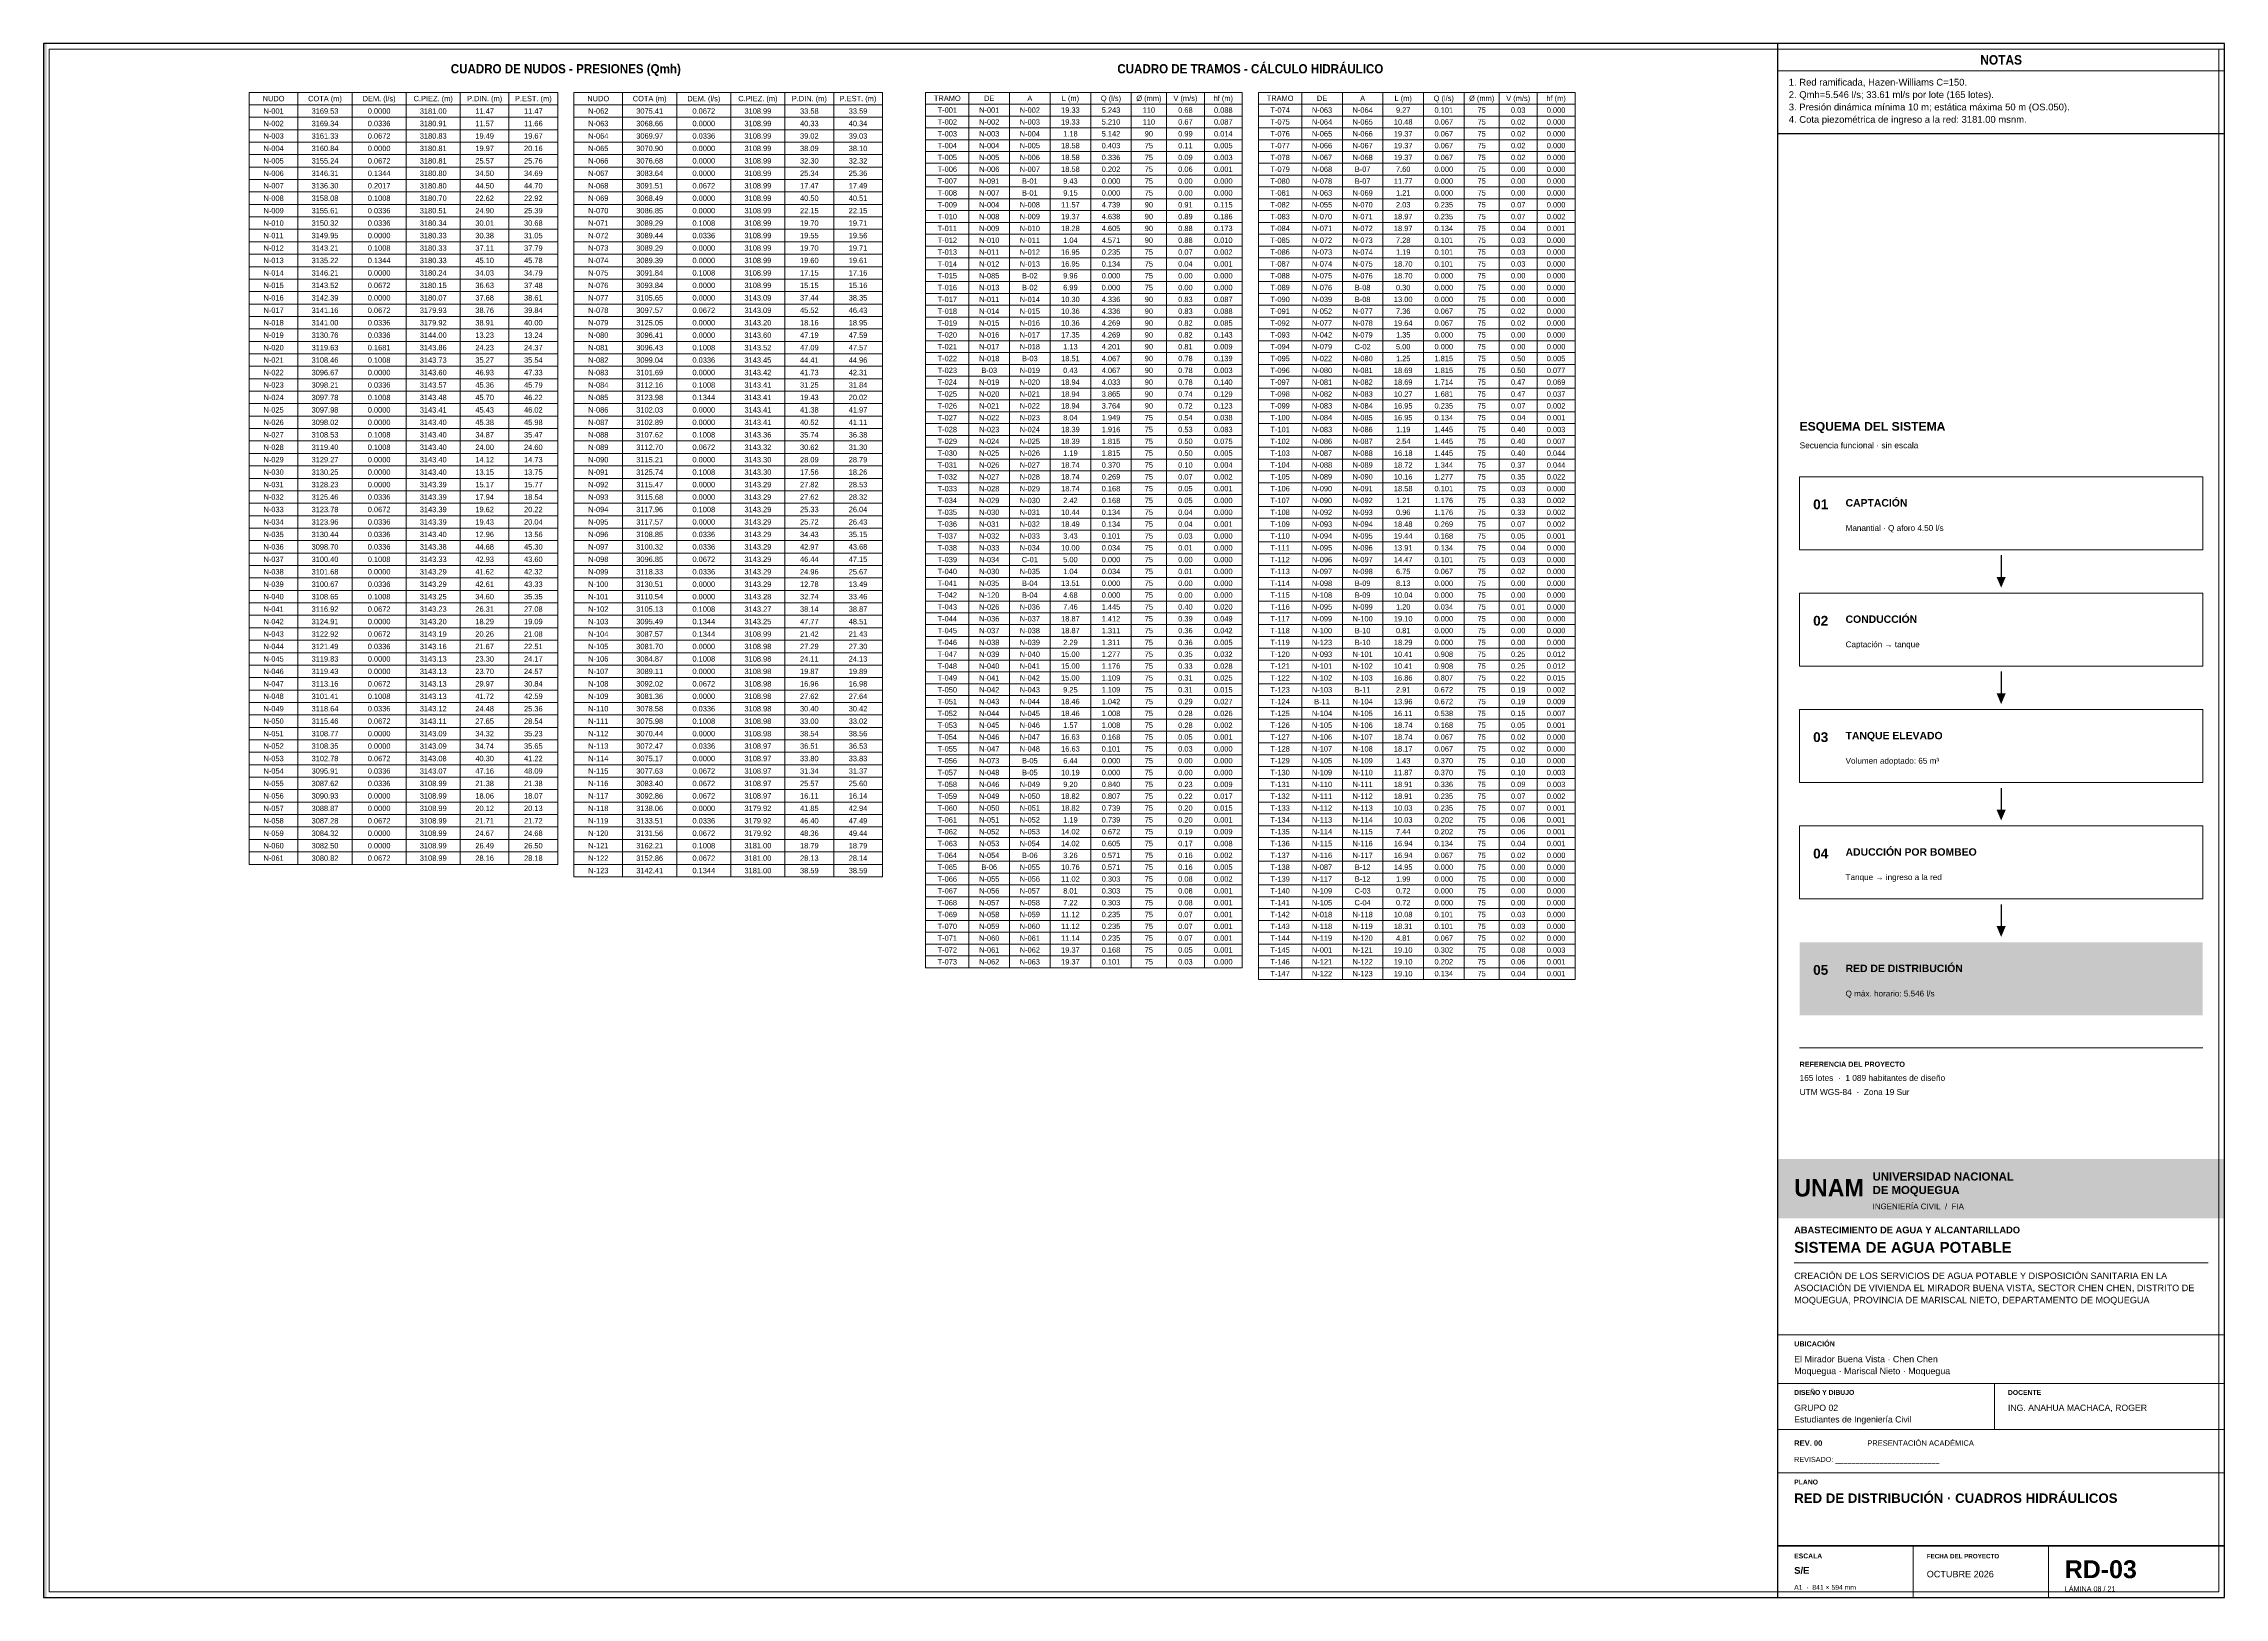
# Paper-space layout 'RD-03 CUADROS' of a CAD drawing. Header units: metres. Extents: x 25 to 831, y 10 to 584.
import ezdxf
from ezdxf.enums import TextEntityAlignment as Align

# ---------------------------------------------------------------- set-up
doc = ezdxf.new("R2010")
doc.units = ezdxf.units.M
for name, color, linetype, lineweight, true_color in [('CH-ACCENT', 7, 'Continuous', 30, 0x087e8b), ('CH-FILL', 7, 'Continuous', 0, 0x17354a), ('CH-FINE', 7, 'Continuous', 13, 0xdce7ec), ('CH-FRAME', 7, 'Continuous', 35, 0x17354a), ('CH-TEXT', 7, 'Continuous', 18, 0x253944), ('CH-TITLE', 7, 'Continuous', 25, 0x17354a), ('CH-WHITE', 7, 'Continuous', 18, 0xffffff)]:
    doc.layers.add(name, color=color, linetype=linetype, lineweight=lineweight, true_color=true_color)
for name, color, linetype, lineweight in [('LAM-MARCO', 7, 'Continuous', 50), ('LAM-ROTULO', 7, 'Continuous', 35), ('LAM-TABLA', 7, 'Continuous', 18), ('LAM-TXT', 7, 'Continuous', 25)]:
    doc.layers.add(name, color=color, linetype=linetype, lineweight=lineweight)
doc.styles.add('CH-BOLD', font='Arialbd.ttf')
doc.styles.add('CH-TEXT', font='Arial.ttf')

psp = doc.layouts.new('RD-03 CUADROS')

# ---------------------------------------------------------------- linework, layer by layer
at = {"layer": 'CH-ACCENT'}
for p, q in [((748.5, 395), (748.5, 384)), ((748.5, 352), (748.5, 341)), ((748.5, 309), (748.5, 298)), ((748.5, 266), (748.5, 255))]:
    psp.add_line(p, q, dxfattribs=at)
for points in [[(746.8, 387), (750.2, 387), (748.5, 383)], [(746.8, 344), (750.2, 344), (748.5, 340)], [(746.8, 301), (750.2, 301), (748.5, 297)], [(746.8, 258), (750.2, 258), (748.5, 254)]]:
    psp.add_solid(points, dxfattribs=at)
at = {"layer": 'CH-FILL', "true_color": 0x087e8b}
for points in [[(25, 10), (26.1, 10), (25, 584), (26.1, 584)], [(674, 225), (823, 225), (674, 252), (823, 252)]]:
    psp.add_solid(points, dxfattribs=at)
at = {"layer": 'CH-FILL'}
psp.add_solid([(666, 150), (831, 150), (666, 172), (831, 172)], dxfattribs=at)
at = {"layer": 'CH-FINE'}
for p, q in [((674, 213), (823, 213)), ((672, 133.6), (825, 133.6)), ((666, 107), (831, 107)), ((666, 89), (831, 89)), ((746, 72), (746, 89)), ((666, 72), (831, 72)), ((666, 56), (831, 56)), ((716, 10), (716, 29)), ((766, 10), (766, 29))]:
    psp.add_line(p, q, dxfattribs=at)
for points in [[(674, 397), (823, 397), (823, 424), (674, 424)], [(674, 354), (823, 354), (823, 381), (674, 381)], [(674, 311), (823, 311), (823, 338), (674, 338)], [(674, 268), (823, 268), (823, 295), (674, 295)]]:
    psp.add_lwpolyline(points, close=True, dxfattribs=at)
at = {"layer": 'CH-FRAME'}
psp.add_line((666, 29), (831, 29), dxfattribs=at)
at = {"layer": 'LAM-MARCO', "lineweight": 30, "true_color": 0x17354a}
for p, q in [((666, 10), (666, 584)), ((666, 550.828), (831, 550.828))]:
    psp.add_line(p, q, dxfattribs=at)
psp.add_lwpolyline([(25, 10), (831, 10), (831, 584), (25, 584)], close=True, dxfattribs=at)
at = {"layer": 'LAM-ROTULO', "lineweight": 13, "true_color": 0xdce7ec}
for points in [[(27, 12), (829, 12), (829, 582), (27, 582)], [(666, 574), (831, 574), (831, 582), (666, 582)]]:
    psp.add_lwpolyline(points, close=True, dxfattribs=at)
at = {"layer": 'LAM-TABLA', "lineweight": 9, "true_color": 0x8b9ba4}
for p, q in [((119, 566), (119, 280.8)), ((139, 566), (139, 280.8)), ((159, 566), (159, 280.8)), ((179, 566), (179, 280.8)), ((197, 566), (197, 280.8)), ((239, 566), (239, 276.2)), ((259, 566), (259, 276.2)), ((279, 566), (279, 276.2)), ((299, 566), (299, 276.2)), ((317, 566), (317, 276.2)), ((367, 566), (367, 242.62)), ((382, 566), (382, 242.62)), ((397, 566), (397, 242.62)), ((412, 566), (412, 242.62)), ((427, 566), (427, 242.62)), ((440, 566), (440, 242.62)), ((454, 566), (454, 242.62)), ((490, 566), (490, 238.25)), ((505, 566), (505, 238.25)), ((520, 566), (520, 238.25)), ((535, 566), (535, 238.25)), ((550, 566), (550, 238.25)), ((563, 566), (563, 238.25)), ((577, 566), (577, 238.25)), ((101, 561.4), (215, 561.4)), ((101, 556.8), (215, 556.8)), ((221, 561.4), (335, 561.4)), ((221, 556.8), (335, 556.8)), ((351, 561.63), (468, 561.63)), ((351, 557.26), (468, 557.26)), ((474, 561.63), (591, 561.63)), ((474, 557.26), (591, 557.26)), ((101, 552.2), (215, 552.2)), ((221, 552.2), (335, 552.2)), ((351, 552.89), (468, 552.89)), ((351, 548.52), (468, 548.52)), ((474, 552.89), (591, 552.89)), ((474, 548.52), (591, 548.52)), ((101, 547.6), (215, 547.6)), ((101, 543), (215, 543)), ((221, 547.6), (335, 547.6)), ((221, 543), (335, 543)), ((351, 544.15), (468, 544.15)), ((474, 544.15), (591, 544.15)), ((101, 538.4), (215, 538.4)), ((101, 533.8), (215, 533.8)), ((221, 538.4), (335, 538.4)), ((221, 533.8), (335, 533.8)), ((351, 539.78), (468, 539.78)), ((351, 535.41), (468, 535.41)), ((474, 539.78), (591, 539.78)), ((474, 535.41), (591, 535.41)), ((101, 529.2), (215, 529.2)), ((101, 524.6), (215, 524.6)), ((221, 529.2), (335, 529.2)), ((221, 524.6), (335, 524.6)), ((351, 531.04), (468, 531.04)), ((351, 526.67), (468, 526.67)), ((474, 531.04), (591, 531.04)), ((474, 526.67), (591, 526.67)), ((101, 520), (215, 520)), ((221, 520), (335, 520)), ((351, 522.3), (468, 522.3)), ((351, 517.93), (468, 517.93)), ((474, 522.3), (591, 522.3)), ((474, 517.93), (591, 517.93)), ((101, 515.4), (215, 515.4)), ((101, 510.8), (215, 510.8)), ((221, 515.4), (335, 515.4)), ((221, 510.8), (335, 510.8)), ((351, 513.56), (468, 513.56)), ((351, 509.19), (468, 509.19)), ((474, 513.56), (591, 513.56)), ((474, 509.19), (591, 509.19)), ((101, 506.2), (215, 506.2)), ((101, 501.6), (215, 501.6)), ((221, 506.2), (335, 506.2)), ((221, 501.6), (335, 501.6)), ((351, 504.82), (468, 504.82)), ((351, 500.45), (468, 500.45)), ((474, 504.82), (591, 504.82)), ((474, 500.45), (591, 500.45)), ((101, 497), (215, 497)), ((101, 492.4), (215, 492.4)), ((221, 497), (335, 497)), ((221, 492.4), (335, 492.4)), ((351, 496.08), (468, 496.08)), ((351, 491.71), (468, 491.71)), ((474, 496.08), (591, 496.08)), ((474, 491.71), (591, 491.71)), ((101, 487.8), (215, 487.8)), ((221, 487.8), (335, 487.8)), ((351, 487.34), (468, 487.34)), ((474, 487.34), (591, 487.34)), ((101, 483.2), (215, 483.2)), ((101, 478.6), (215, 478.6)), ((221, 483.2), (335, 483.2)), ((221, 478.6), (335, 478.6)), ((351, 482.97), (468, 482.97)), ((351, 478.6), (468, 478.6)), ((474, 482.97), (591, 482.97)), ((474, 478.6), (591, 478.6)), ((101, 474), (215, 474)), ((101, 469.4), (215, 469.4)), ((221, 474), (335, 474)), ((221, 469.4), (335, 469.4)), ((351, 474.23), (468, 474.23)), ((351, 469.86), (468, 469.86)), ((474, 474.23), (591, 474.23)), ((474, 469.86), (591, 469.86)), ((101, 464.8), (215, 464.8)), ((101, 460.2), (215, 460.2)), ((221, 464.8), (335, 464.8)), ((221, 460.2), (335, 460.2)), ((351, 465.49), (468, 465.49)), ((351, 461.12), (468, 461.12)), ((474, 465.49), (591, 465.49)), ((474, 461.12), (591, 461.12)), ((101, 455.6), (215, 455.6)), ((221, 455.6), (335, 455.6)), ((351, 456.75), (468, 456.75)), ((351, 452.38), (468, 452.38)), ((474, 456.75), (591, 456.75)), ((474, 452.38), (591, 452.38)), ((101, 451), (215, 451)), ((101, 446.4), (215, 446.4)), ((221, 451), (335, 451)), ((221, 446.4), (335, 446.4)), ((351, 448.01), (468, 448.01)), ((351, 443.64), (468, 443.64)), ((474, 448.01), (591, 448.01)), ((474, 443.64), (591, 443.64)), ((101, 441.8), (215, 441.8)), ((101, 437.2), (215, 437.2)), ((221, 441.8), (335, 441.8)), ((221, 437.2), (335, 437.2)), ((351, 439.27), (468, 439.27)), ((474, 439.27), (591, 439.27)), ((101, 432.6), (215, 432.6)), ((101, 428), (215, 428)), ((221, 432.6), (335, 432.6)), ((221, 428), (335, 428)), ((351, 434.9), (468, 434.9)), ((351, 430.53), (468, 430.53)), ((474, 434.9), (591, 434.9)), ((474, 430.53), (591, 430.53)), ((101, 423.4), (215, 423.4)), ((221, 423.4), (335, 423.4)), ((351, 426.16), (468, 426.16)), ((351, 421.79), (468, 421.79)), ((474, 426.16), (591, 426.16)), ((474, 421.79), (591, 421.79)), ((101, 418.8), (215, 418.8)), ((101, 414.2), (215, 414.2)), ((221, 418.8), (335, 418.8)), ((221, 414.2), (335, 414.2)), ((351, 417.42), (468, 417.42)), ((351, 413.05), (468, 413.05)), ((474, 417.42), (591, 417.42)), ((474, 413.05), (591, 413.05)), ((101, 409.6), (215, 409.6)), ((101, 405), (215, 405)), ((221, 409.6), (335, 409.6)), ((221, 405), (335, 405)), ((351, 408.68), (468, 408.68)), ((351, 404.31), (468, 404.31)), ((474, 408.68), (591, 408.68)), ((474, 404.31), (591, 404.31)), ((101, 400.4), (215, 400.4)), ((101, 395.8), (215, 395.8)), ((221, 400.4), (335, 400.4)), ((221, 395.8), (335, 395.8)), ((351, 399.94), (468, 399.94)), ((351, 395.57), (468, 395.57)), ((474, 399.94), (591, 399.94)), ((474, 395.57), (591, 395.57)), ((101, 391.2), (215, 391.2)), ((221, 391.2), (335, 391.2)), ((351, 391.2), (468, 391.2)), ((474, 391.2), (591, 391.2)), ((101, 386.6), (215, 386.6)), ((101, 382), (215, 382)), ((221, 386.6), (335, 386.6)), ((221, 382), (335, 382)), ((351, 386.83), (468, 386.83)), ((351, 382.46), (468, 382.46)), ((474, 386.83), (591, 386.83)), ((474, 382.46), (591, 382.46)), ((101, 377.4), (215, 377.4)), ((101, 372.8), (215, 372.8)), ((221, 377.4), (335, 377.4)), ((221, 372.8), (335, 372.8)), ((351, 378.09), (468, 378.09)), ((351, 373.72), (468, 373.72)), ((474, 378.09), (591, 378.09)), ((474, 373.72), (591, 373.72)), ((101, 368.2), (215, 368.2)), ((101, 363.6), (215, 363.6)), ((221, 368.2), (335, 368.2)), ((221, 363.6), (335, 363.6)), ((351, 369.35), (468, 369.35)), ((351, 364.98), (468, 364.98)), ((474, 369.35), (591, 369.35)), ((474, 364.98), (591, 364.98)), ((101, 359), (215, 359)), ((221, 359), (335, 359)), ((351, 360.61), (468, 360.61)), ((351, 356.24), (468, 356.24)), ((474, 360.61), (591, 360.61)), ((474, 356.24), (591, 356.24)), ((101, 354.4), (215, 354.4)), ((101, 349.8), (215, 349.8)), ((221, 354.4), (335, 354.4)), ((221, 349.8), (335, 349.8)), ((351, 351.87), (468, 351.87)), ((351, 347.5), (468, 347.5)), ((474, 351.87), (591, 351.87)), ((474, 347.5), (591, 347.5)), ((101, 345.2), (215, 345.2)), ((101, 340.6), (215, 340.6)), ((221, 345.2), (335, 345.2)), ((221, 340.6), (335, 340.6)), ((351, 343.13), (468, 343.13)), ((351, 338.76), (468, 338.76)), ((474, 343.13), (591, 343.13)), ((474, 338.76), (591, 338.76)), ((101, 336), (215, 336)), ((101, 331.4), (215, 331.4)), ((221, 336), (335, 336)), ((221, 331.4), (335, 331.4)), ((351, 334.39), (468, 334.39)), ((474, 334.39), (591, 334.39)), ((101, 326.8), (215, 326.8)), ((221, 326.8), (335, 326.8)), ((351, 330.02), (468, 330.02)), ((351, 325.65), (468, 325.65)), ((474, 330.02), (591, 330.02)), ((474, 325.65), (591, 325.65)), ((101, 322.2), (215, 322.2)), ((101, 317.6), (215, 317.6)), ((221, 322.2), (335, 322.2)), ((221, 317.6), (335, 317.6)), ((351, 321.28), (468, 321.28)), ((351, 316.91), (468, 316.91)), ((474, 321.28), (591, 321.28)), ((474, 316.91), (591, 316.91)), ((101, 313), (215, 313)), ((101, 308.4), (215, 308.4)), ((221, 313), (335, 313)), ((221, 308.4), (335, 308.4)), ((351, 312.54), (468, 312.54)), ((351, 308.17), (468, 308.17)), ((474, 312.54), (591, 312.54)), ((474, 308.17), (591, 308.17)), ((101, 303.8), (215, 303.8)), ((101, 299.2), (215, 299.2)), ((221, 303.8), (335, 303.8)), ((221, 299.2), (335, 299.2)), ((351, 303.8), (468, 303.8)), ((351, 299.43), (468, 299.43)), ((474, 303.8), (591, 303.8)), ((474, 299.43), (591, 299.43)), ((101, 294.6), (215, 294.6)), ((221, 294.6), (335, 294.6)), ((351, 295.06), (468, 295.06)), ((351, 290.69), (468, 290.69)), ((474, 295.06), (591, 295.06)), ((474, 290.69), (591, 290.69)), ((101, 290), (215, 290)), ((101, 285.4), (215, 285.4)), ((221, 290), (335, 290)), ((221, 285.4), (335, 285.4)), ((351, 286.32), (468, 286.32)), ((474, 286.32), (591, 286.32)), ((221, 280.8), (335, 280.8)), ((351, 281.95), (468, 281.95)), ((351, 277.58), (468, 277.58)), ((474, 281.95), (591, 281.95)), ((474, 277.58), (591, 277.58)), ((351, 273.21), (468, 273.21)), ((351, 268.84), (468, 268.84)), ((474, 273.21), (591, 273.21)), ((474, 268.84), (591, 268.84)), ((351, 264.47), (468, 264.47)), ((351, 260.1), (468, 260.1)), ((474, 264.47), (591, 264.47)), ((474, 260.1), (591, 260.1)), ((351, 255.73), (468, 255.73)), ((351, 251.36), (468, 251.36)), ((474, 255.73), (591, 255.73)), ((474, 251.36), (591, 251.36)), ((351, 246.99), (468, 246.99)), ((474, 246.99), (591, 246.99)), ((474, 242.62), (591, 242.62))]:
    psp.add_line(p, q, dxfattribs=at)
for points in [[(101, 280.8), (215, 280.8), (215, 566), (101, 566)], [(221, 276.2), (335, 276.2), (335, 566), (221, 566)], [(351, 242.62), (468, 242.62), (468, 566), (351, 566)], [(474, 238.25), (591, 238.25), (591, 566), (474, 566)]]:
    psp.add_lwpolyline(points, close=True, dxfattribs=at)

# ---------------------------------------------------------------- texts
at = {"layer": 'CH-ACCENT', "style": 'CH-BOLD'}
for s, height, p in [('REFERENCIA DEL PROYECTO', 1.9, (674, 206)), ('SISTEMA DE AGUA POTABLE', 4, (672, 137.3)), ('UBICACIÓN', 1.9, (672, 102.7)), ('DISEÑO Y DIBUJO', 1.8, (672, 84.8)), ('DOCENTE', 1.8, (751, 84.8)), ('PLANO', 1.8, (672, 51.7)), ('ESCALA', 1.8, (672, 24.4)), ('FECHA DEL PROYECTO', 1.65, (721, 24.4))]:
    psp.add_text(s, height=height, dxfattribs=at).set_placement(p)
at = {"layer": 'CH-TEXT'}
for s, height, style, p in [('Secuencia funcional · sin escala', 2.2, 'CH-TEXT', (674, 434.5)), ('01', 3.6, 'CH-BOLD', (679, 412)), ('CAPTACIÓN', 2.75, 'CH-BOLD', (691, 413)), ('Manantial · Q aforo 4.50 l/s', 2.15, 'CH-TEXT', (691, 404)), ('02', 3.6, 'CH-BOLD', (679, 369)), ('CONDUCCIÓN', 2.75, 'CH-BOLD', (691, 370)), ('Captación → tanque', 2.15, 'CH-TEXT', (691, 361)), ('03', 3.6, 'CH-BOLD', (679, 326)), ('TANQUE ELEVADO', 2.75, 'CH-BOLD', (691, 327)), ('Volumen adoptado: 65 m³', 2.15, 'CH-TEXT', (691, 318)), ('04', 3.6, 'CH-BOLD', (679, 283)), ('ADUCCIÓN POR BOMBEO', 2.75, 'CH-BOLD', (691, 284)), ('Tanque → ingreso a la red', 2.15, 'CH-TEXT', (691, 275)), ('165 lotes  ·  1 089 habitantes de diseño', 2.2, 'CH-TEXT', (674, 200.8)), ('UTM WGS-84  ·  Zona 19 Sur', 2.2, 'CH-TEXT', (674, 195.6)), ('REV. 00', 2, 'CH-BOLD', (672, 66)), ('PRESENTACIÓN ACADÉMICA', 2, 'CH-TEXT', (699, 66)), ('REVISADO: __________________________', 1.9, 'CH-TEXT', (672, 60)), ('OCTUBRE 2026', 2.4, 'CH-TEXT', (721, 17.4)), ('A1  ·  841 × 594 mm', 1.8, 'CH-TEXT', (672, 12.8)), ('LÁMINA 08 / 21', 1.9, 'CH-TEXT', (772, 12.2))]:
    psp.add_text(s, height=height, dxfattribs=dict(at, style=style)).set_placement(p)
at = {"layer": 'CH-TEXT', "attachment_point": 1, "line_spacing_factor": 1.12}
for s, insert, char_height, width, style in [('CREACIÓN DE LOS SERVICIOS DE AGUA POTABLE Y DISPOSICIÓN SANITARIA EN LA ASOCIACIÓN DE VIVIENDA EL MIRADOR BUENA VISTA, SECTOR CHEN CHEN, DISTRITO DE MOQUEGUA, PROVINCIA DE MARISCAL NIETO, DEPARTAMENTO DE MOQUEGUA', (672, 130), 2.4, 153, 'CH-TEXT'), ('El Mirador Buena Vista · Chen Chen\\PMoquegua · Mariscal Nieto · Moquegua', (672, 99.2), 2.35, 153, 'CH-TEXT'), ('GRUPO 02\\PEstudiantes de Ingeniería Civil', (672, 81.2), 2.3, 70, 'CH-TEXT'), ('ING. ANAHUA MACHACA, ROGER', (751, 81.2), 2.3, 74, 'CH-TEXT'), ('S/E', (672, 21.2), 2.5, 40, 'CH-BOLD')]:
    psp.add_mtext(s, dxfattribs=dict(at, insert=insert, char_height=char_height, width=width, style=style))
at = {"layer": 'CH-TITLE', "style": 'CH-BOLD'}
for s, height, p in [('ESQUEMA DEL SISTEMA', 3.2, (674, 441)), ('ABASTECIMIENTO DE AGUA Y ALCANTARILLADO', 2.45, (672, 144.5)), ('RD-03', 6.6, (772, 17.1))]:
    psp.add_text(s, height=height, dxfattribs=at).set_placement(p)
at = {"layer": 'CH-TITLE', "insert": (672, 48.4), "char_height": 3.5, "width": 153, "attachment_point": 1, "line_spacing_factor": 1.12, "style": 'CH-BOLD'}
psp.add_mtext('RED DE DISTRIBUCIÓN · CUADROS HIDRÁULICOS', dxfattribs=at)
at = {"layer": 'CH-WHITE'}
for s, height, style, p in [('05', 3.6, 'CH-BOLD', (679, 240)), ('RED DE DISTRIBUCIÓN', 2.75, 'CH-BOLD', (691, 241)), ('Q máx. horario: 5.546 l/s', 2.15, 'CH-TEXT', (691, 232)), ('UNIVERSIDAD NACIONAL', 3, 'CH-BOLD', (701, 164)), ('DE MOQUEGUA', 3, 'CH-BOLD', (701, 159)), ('INGENIERÍA CIVIL  /  FIA', 2.1, 'CH-TEXT', (701, 153.4))]:
    psp.add_text(s, height=height, dxfattribs=dict(at, style=style)).set_placement(p)
at = {"layer": 'CH-WHITE', "style": 'CH-BOLD', "width": 0.96}
psp.add_text('UNAM', height=6.4, dxfattribs=at).set_placement((672, 158.1))
at = {"layer": 'LAM-TXT', "true_color": 0x17354a, "style": 'CH-BOLD', "width": 0.9}
for s, p in [('CUADRO DE NUDOS - PRESIONES (Qmh)', (218, 572)), ('CUADRO DE TRAMOS - CÁLCULO HIDRÁULICO', (471, 572))]:
    psp.add_text(s, height=3.4, dxfattribs=at).set_placement(p, align=Align.BOTTOM_CENTER)
psp.add_text('NOTAS', height=3.5, dxfattribs=at).set_placement((748.5, 578), align=Align.MIDDLE_CENTER)
at = {"layer": 'LAM-TXT', "true_color": 0x253944, "style": 'CH-TEXT', "width": 0.9}
for s, p in [('NUDO', (110, 563.7)), ('COTA (m)', (129, 563.7)), ('DEM. (l/s)', (149, 563.7)), ('C.PIEZ. (m)', (169, 563.7)), ('P.DIN. (m)', (188, 563.7)), ('P.EST. (m)', (206, 563.7)), ('NUDO', (230, 563.7)), ('COTA (m)', (249, 563.7)), ('DEM. (l/s)', (269, 563.7)), ('C.PIEZ. (m)', (289, 563.7)), ('P.DIN. (m)', (308, 563.7)), ('P.EST. (m)', (326, 563.7)), ('TRAMO', (359, 563.815)), ('DE', (374.5, 563.815)), ('A', (389.5, 563.815)), ('L (m)', (404.5, 563.815)), ('Q (l/s)', (419.5, 563.815)), ('Ø (mm)', (433.5, 563.815)), ('V (m/s)', (447, 563.815)), ('hf (m)', (461, 563.815)), ('TRAMO', (482, 563.815)), ('DE', (497.5, 563.815)), ('A', (512.5, 563.815)), ('L (m)', (527.5, 563.815)), ('Q (l/s)', (542.5, 563.815)), ('Ø (mm)', (556.5, 563.815)), ('V (m/s)', (570, 563.815)), ('hf (m)', (584, 563.815)), ('N-001', (110, 559.1)), ('3169.53', (129, 559.1)), ('0.0000', (149, 559.1)), ('3181.00', (169, 559.1)), ('11.47', (188, 559.1)), ('11.47', (206, 559.1)), ('N-062', (230, 559.1)), ('3075.41', (249, 559.1)), ('0.0672', (269, 559.1)), ('3108.99', (289, 559.1)), ('33.58', (308, 559.1)), ('33.59', (326, 559.1)), ('T-001', (359, 559.445)), ('N-001', (374.5, 559.445)), ('N-002', (389.5, 559.445)), ('19.33', (404.5, 559.445)), ('5.243', (419.5, 559.445)), ('110', (433.5, 559.445)), ('0.68', (447, 559.445)), ('0.088', (461, 559.445)), ('T-074', (482, 559.445)), ('N-063', (497.5, 559.445)), ('N-064', (512.5, 559.445)), ('9.27', (527.5, 559.445)), ('0.101', (542.5, 559.445)), ('75', (556.5, 559.445)), ('0.03', (570, 559.445)), ('0.000', (584, 559.445)), ('N-002', (110, 554.5)), ('N-003', (110, 549.9)), ('3169.34', (129, 554.5)), ('3161.33', (129, 549.9)), ('0.0336', (149, 554.5)), ('0.0672', (149, 549.9)), ('3180.91', (169, 554.5)), ('3180.83', (169, 549.9)), ('11.57', (188, 554.5)), ('19.49', (188, 549.9)), ('11.66', (206, 554.5)), ('19.67', (206, 549.9)), ('N-063', (230, 554.5)), ('N-064', (230, 549.9)), ('3068.66', (249, 554.5)), ('3069.97', (249, 549.9)), ('0.0000', (269, 554.5)), ('0.0336', (269, 549.9)), ('3108.99', (289, 554.5)), ('3108.99', (289, 549.9)), ('40.33', (308, 554.5)), ('39.02', (308, 549.9)), ('40.34', (326, 554.5)), ('39.03', (326, 549.9)), ('T-002', (359, 555.075)), ('T-003', (359, 550.705)), ('N-002', (374.5, 555.075)), ('N-003', (374.5, 550.705)), ('N-003', (389.5, 555.075)), ('N-004', (389.5, 550.705)), ('19.33', (404.5, 555.075)), ('1.18', (404.5, 550.705)), ('5.210', (419.5, 555.075)), ('5.142', (419.5, 550.705)), ('110', (433.5, 555.075)), ('90', (433.5, 550.705)), ('0.67', (447, 555.075)), ('0.99', (447, 550.705)), ('0.087', (461, 555.075)), ('0.014', (461, 550.705)), ('T-075', (482, 555.075)), ('T-076', (482, 550.705)), ('N-064', (497.5, 555.075)), ('N-065', (497.5, 550.705)), ('N-065', (512.5, 555.075)), ('N-066', (512.5, 550.705)), ('10.48', (527.5, 555.075)), ('19.37', (527.5, 550.705)), ('0.067', (542.5, 555.075)), ('0.067', (542.5, 550.705)), ('75', (556.5, 555.075)), ('75', (556.5, 550.705)), ('0.02', (570, 555.075)), ('0.02', (570, 550.705)), ('0.000', (584, 555.075)), ('0.000', (584, 550.705)), ('N-004', (110, 545.3)), ('N-005', (110, 540.7)), ('3160.84', (129, 545.3)), ('3155.24', (129, 540.7)), ('0.0000', (149, 545.3)), ('0.0672', (149, 540.7)), ('3180.81', (169, 545.3)), ('3180.81', (169, 540.7)), ('25.57', (188, 540.7)), ('19.97', (188, 545.3)), ('20.16', (206, 545.3)), ('25.76', (206, 540.7)), ('N-065', (230, 545.3)), ('N-066', (230, 540.7)), ('3070.90', (249, 545.3)), ('3076.68', (249, 540.7)), ('0.0000', (269, 545.3)), ('0.0000', (269, 540.7)), ('3108.99', (289, 545.3)), ('3108.99', (289, 540.7)), ('38.09', (308, 545.3)), ('32.30', (308, 540.7)), ('38.10', (326, 545.3)), ('32.32', (326, 540.7)), ('T-004', (359, 546.335)), ('T-005', (359, 541.965)), ('N-004', (374.5, 546.335)), ('N-005', (374.5, 541.965)), ('N-005', (389.5, 546.335)), ('N-006', (389.5, 541.965)), ('18.58', (404.5, 546.335)), ('18.58', (404.5, 541.965)), ('0.403', (419.5, 546.335)), ('0.336', (419.5, 541.965)), ('75', (433.5, 546.335)), ('75', (433.5, 541.965)), ('0.11', (447, 546.335)), ('0.09', (447, 541.965)), ('0.005', (461, 546.335)), ('0.003', (461, 541.965)), ('T-077', (482, 546.335)), ('T-078', (482, 541.965)), ('N-066', (497.5, 546.335)), ('N-067', (497.5, 541.965)), ('N-067', (512.5, 546.335)), ('N-068', (512.5, 541.965)), ('19.37', (527.5, 546.335)), ('19.37', (527.5, 541.965)), ('0.067', (542.5, 546.335)), ('0.067', (542.5, 541.965)), ('75', (556.5, 546.335)), ('75', (556.5, 541.965)), ('0.02', (570, 546.335)), ('0.02', (570, 541.965)), ('0.000', (584, 546.335)), ('0.000', (584, 541.965)), ('N-006', (110, 536.1)), ('N-007', (110, 531.5)), ('3146.31', (129, 536.1)), ('3136.30', (129, 531.5)), ('0.1344', (149, 536.1)), ('0.2017', (149, 531.5)), ('3180.80', (169, 536.1)), ('3180.80', (169, 531.5)), ('44.50', (188, 531.5)), ('34.50', (188, 536.1)), ('44.70', (206, 531.5)), ('34.69', (206, 536.1)), ('N-067', (230, 536.1)), ('N-068', (230, 531.5)), ('3083.64', (249, 536.1)), ('3091.51', (249, 531.5)), ('0.0000', (269, 536.1)), ('0.0672', (269, 531.5)), ('3108.99', (289, 536.1)), ('3108.99', (289, 531.5)), ('25.34', (308, 536.1)), ('17.47', (308, 531.5)), ('25.36', (326, 536.1)), ('17.49', (326, 531.5)), ('T-006', (359, 537.595)), ('T-007', (359, 533.225)), ('N-006', (374.5, 537.595)), ('N-091', (374.5, 533.225)), ('N-007', (389.5, 537.595)), ('B-01', (389.5, 533.225)), ('18.58', (404.5, 537.595)), ('9.43', (404.5, 533.225)), ('0.202', (419.5, 537.595)), ('0.000', (419.5, 533.225)), ('75', (433.5, 537.595)), ('75', (433.5, 533.225)), ('0.06', (447, 537.595)), ('0.00', (447, 533.225)), ('0.001', (461, 537.595)), ('0.000', (461, 533.225)), ('T-079', (482, 537.595)), ('T-080', (482, 533.225)), ('N-068', (497.5, 537.595)), ('N-078', (497.5, 533.225)), ('B-07', (512.5, 537.595)), ('B-07', (512.5, 533.225)), ('11.77', (527.5, 533.225)), ('7.60', (527.5, 537.595)), ('0.000', (542.5, 537.595)), ('0.000', (542.5, 533.225)), ('75', (556.5, 537.595)), ('75', (556.5, 533.225)), ('0.00', (570, 537.595)), ('0.00', (570, 533.225)), ('0.000', (584, 537.595)), ('0.000', (584, 533.225)), ('N-008', (110, 526.9)), ('3158.08', (129, 526.9)), ('0.1008', (149, 526.9)), ('3180.70', (169, 526.9)), ('22.62', (188, 526.9)), ('22.92', (206, 526.9)), ('N-069', (230, 526.9)), ('3068.49', (249, 526.9)), ('0.0000', (269, 526.9)), ('3108.99', (289, 526.9)), ('40.50', (308, 526.9)), ('40.51', (326, 526.9)), ('T-008', (359, 528.855)), ('T-009', (359, 524.485)), ('N-007', (374.5, 528.855)), ('N-004', (374.5, 524.485)), ('N-008', (389.5, 524.485)), ('B-01', (389.5, 528.855)), ('11.57', (404.5, 524.485)), ('9.15', (404.5, 528.855)), ('4.739', (419.5, 524.485)), ('0.000', (419.5, 528.855)), ('90', (433.5, 524.485)), ('75', (433.5, 528.855)), ('0.00', (447, 528.855)), ('0.91', (447, 524.485)), ('0.000', (461, 528.855)), ('0.115', (461, 524.485)), ('T-081', (482, 528.855)), ('T-082', (482, 524.485)), ('N-063', (497.5, 528.855)), ('N-055', (497.5, 524.485)), ('N-069', (512.5, 528.855)), ('N-070', (512.5, 524.485)), ('2.03', (527.5, 524.485)), ('1.21', (527.5, 528.855)), ('0.000', (542.5, 528.855)), ('0.235', (542.5, 524.485)), ('75', (556.5, 528.855)), ('75', (556.5, 524.485)), ('0.00', (570, 528.855)), ('0.07', (570, 524.485)), ('0.000', (584, 528.855)), ('0.000', (584, 524.485)), ('N-009', (110, 522.3)), ('N-010', (110, 517.7)), ('3155.61', (129, 522.3)), ('3150.32', (129, 517.7)), ('0.0336', (149, 522.3)), ('0.0336', (149, 517.7)), ('3180.51', (169, 522.3)), ('3180.34', (169, 517.7)), ('30.01', (188, 517.7)), ('24.90', (188, 522.3)), ('30.68', (206, 517.7)), ('25.39', (206, 522.3)), ('N-070', (230, 522.3)), ('N-071', (230, 517.7)), ('3086.85', (249, 522.3)), ('3089.29', (249, 517.7)), ('0.0000', (269, 522.3)), ('0.1008', (269, 517.7)), ('3108.99', (289, 522.3)), ('3108.99', (289, 517.7)), ('22.15', (308, 522.3)), ('19.70', (308, 517.7)), ('22.15', (326, 522.3)), ('19.71', (326, 517.7)), ('T-010', (359, 520.115)), ('T-011', (359, 515.745)), ('N-008', (374.5, 520.115)), ('N-009', (374.5, 515.745)), ('N-009', (389.5, 520.115)), ('N-010', (389.5, 515.745)), ('19.37', (404.5, 520.115)), ('18.28', (404.5, 515.745)), ('4.638', (419.5, 520.115)), ('4.605', (419.5, 515.745)), ('90', (433.5, 520.115)), ('90', (433.5, 515.745)), ('0.89', (447, 520.115)), ('0.88', (447, 515.745)), ('0.186', (461, 520.115)), ('0.173', (461, 515.745)), ('T-083', (482, 520.115)), ('T-084', (482, 515.745)), ('N-070', (497.5, 520.115)), ('N-071', (497.5, 515.745)), ('N-071', (512.5, 520.115)), ('N-072', (512.5, 515.745)), ('18.97', (527.5, 520.115)), ('18.97', (527.5, 515.745)), ('0.235', (542.5, 520.115)), ('0.134', (542.5, 515.745)), ('75', (556.5, 520.115)), ('75', (556.5, 515.745)), ('0.07', (570, 520.115)), ('0.04', (570, 515.745)), ('0.002', (584, 520.115)), ('0.001', (584, 515.745)), ('N-011', (110, 513.1)), ('N-012', (110, 508.5)), ('3149.95', (129, 513.1)), ('3143.21', (129, 508.5)), ('0.0000', (149, 513.1)), ('0.1008', (149, 508.5)), ('3180.33', (169, 513.1)), ('3180.33', (169, 508.5)), ('30.38', (188, 513.1)), ('37.11', (188, 508.5)), ('31.05', (206, 513.1)), ('37.79', (206, 508.5)), ('N-072', (230, 513.1)), ('N-073', (230, 508.5)), ('3089.44', (249, 513.1)), ('3089.29', (249, 508.5)), ('0.0336', (269, 513.1)), ('0.0000', (269, 508.5)), ('3108.99', (289, 513.1)), ('3108.99', (289, 508.5)), ('19.55', (308, 513.1)), ('19.70', (308, 508.5)), ('19.56', (326, 513.1)), ('19.71', (326, 508.5)), ('T-012', (359, 511.375)), ('T-013', (359, 507.005)), ('N-010', (374.5, 511.375)), ('N-011', (374.5, 507.005)), ('N-011', (389.5, 511.375)), ('N-012', (389.5, 507.005)), ('16.95', (404.5, 507.005)), ('1.04', (404.5, 511.375)), ('4.571', (419.5, 511.375)), ('0.235', (419.5, 507.005)), ('90', (433.5, 511.375)), ('75', (433.5, 507.005)), ('0.88', (447, 511.375)), ('0.07', (447, 507.005)), ('0.010', (461, 511.375)), ('0.002', (461, 507.005)), ('T-085', (482, 511.375)), ('T-086', (482, 507.005)), ('N-072', (497.5, 511.375)), ('N-073', (497.5, 507.005)), ('N-073', (512.5, 511.375)), ('N-074', (512.5, 507.005)), ('7.28', (527.5, 511.375)), ('1.19', (527.5, 507.005)), ('0.101', (542.5, 511.375)), ('0.101', (542.5, 507.005)), ('75', (556.5, 511.375)), ('75', (556.5, 507.005)), ('0.03', (570, 511.375)), ('0.03', (570, 507.005)), ('0.000', (584, 511.375)), ('0.000', (584, 507.005)), ('N-013', (110, 503.9)), ('N-014', (110, 499.3)), ('3135.22', (129, 503.9)), ('3146.21', (129, 499.3)), ('0.1344', (149, 503.9)), ('0.0000', (149, 499.3)), ('3180.33', (169, 503.9)), ('3180.24', (169, 499.3)), ('45.10', (188, 503.9)), ('34.03', (188, 499.3)), ('45.78', (206, 503.9)), ('34.79', (206, 499.3)), ('N-074', (230, 503.9)), ('N-075', (230, 499.3)), ('3089.39', (249, 503.9)), ('3091.84', (249, 499.3)), ('0.0000', (269, 503.9)), ('0.1008', (269, 499.3)), ('3108.99', (289, 503.9)), ('3108.99', (289, 499.3)), ('19.60', (308, 503.9)), ('17.15', (308, 499.3)), ('19.61', (326, 503.9)), ('17.16', (326, 499.3)), ('T-014', (359, 502.635)), ('N-012', (374.5, 502.635)), ('N-013', (389.5, 502.635)), ('16.95', (404.5, 502.635)), ('0.134', (419.5, 502.635)), ('75', (433.5, 502.635)), ('0.04', (447, 502.635)), ('0.001', (461, 502.635)), ('T-087', (482, 502.635)), ('N-074', (497.5, 502.635)), ('N-075', (512.5, 502.635)), ('18.70', (527.5, 502.635)), ('0.101', (542.5, 502.635)), ('75', (556.5, 502.635)), ('0.03', (570, 502.635)), ('0.000', (584, 502.635)), ('N-015', (110, 494.7)), ('3143.52', (129, 494.7)), ('0.0672', (149, 494.7)), ('3180.15', (169, 494.7)), ('36.63', (188, 494.7)), ('37.48', (206, 494.7)), ('N-076', (230, 494.7)), ('3093.84', (249, 494.7)), ('0.0000', (269, 494.7)), ('3108.99', (289, 494.7)), ('15.15', (308, 494.7)), ('15.16', (326, 494.7)), ('T-015', (359, 498.265)), ('T-016', (359, 493.895)), ('N-085', (374.5, 498.265)), ('N-013', (374.5, 493.895)), ('B-02', (389.5, 498.265)), ('B-02', (389.5, 493.895)), ('9.96', (404.5, 498.265)), ('6.99', (404.5, 493.895)), ('0.000', (419.5, 498.265)), ('0.000', (419.5, 493.895)), ('75', (433.5, 498.265)), ('75', (433.5, 493.895)), ('0.00', (447, 498.265)), ('0.00', (447, 493.895)), ('0.000', (461, 498.265)), ('0.000', (461, 493.895)), ('T-088', (482, 498.265)), ('T-089', (482, 493.895)), ('N-075', (497.5, 498.265)), ('N-076', (497.5, 493.895)), ('N-076', (512.5, 498.265)), ('B-08', (512.5, 493.895)), ('18.70', (527.5, 498.265)), ('0.30', (527.5, 493.895)), ('0.000', (542.5, 498.265)), ('0.000', (542.5, 493.895)), ('75', (556.5, 498.265)), ('75', (556.5, 493.895)), ('0.00', (570, 498.265)), ('0.00', (570, 493.895)), ('0.000', (584, 498.265)), ('0.000', (584, 493.895)), ('N-016', (110, 490.1)), ('N-017', (110, 485.5)), ('3142.39', (129, 490.1)), ('3141.16', (129, 485.5)), ('0.0000', (149, 490.1)), ('0.0672', (149, 485.5)), ('3180.07', (169, 490.1)), ('3179.93', (169, 485.5)), ('37.68', (188, 490.1)), ('38.76', (188, 485.5)), ('38.61', (206, 490.1)), ('39.84', (206, 485.5)), ('N-077', (230, 490.1)), ('N-078', (230, 485.5)), ('3105.65', (249, 490.1)), ('3097.57', (249, 485.5)), ('0.0000', (269, 490.1)), ('0.0672', (269, 485.5)), ('3143.09', (289, 490.1)), ('3143.09', (289, 485.5)), ('45.52', (308, 485.5)), ('37.44', (308, 490.1)), ('46.43', (326, 485.5)), ('38.35', (326, 490.1)), ('T-017', (359, 489.525)), ('T-018', (359, 485.155)), ('N-011', (374.5, 489.525)), ('N-014', (374.5, 485.155)), ('N-014', (389.5, 489.525)), ('N-015', (389.5, 485.155)), ('10.30', (404.5, 489.525)), ('10.36', (404.5, 485.155)), ('4.336', (419.5, 489.525)), ('4.336', (419.5, 485.155)), ('90', (433.5, 489.525)), ('90', (433.5, 485.155)), ('0.83', (447, 489.525)), ('0.83', (447, 485.155)), ('0.087', (461, 489.525)), ('0.088', (461, 485.155)), ('T-090', (482, 489.525)), ('T-091', (482, 485.155)), ('N-039', (497.5, 489.525)), ('N-052', (497.5, 485.155)), ('N-077', (512.5, 485.155)), ('B-08', (512.5, 489.525)), ('13.00', (527.5, 489.525)), ('7.36', (527.5, 485.155)), ('0.000', (542.5, 489.525)), ('0.067', (542.5, 485.155)), ('75', (556.5, 489.525)), ('75', (556.5, 485.155)), ('0.00', (570, 489.525)), ('0.02', (570, 485.155)), ('0.000', (584, 489.525)), ('0.000', (584, 485.155)), ('N-018', (110, 480.9)), ('N-019', (110, 476.3)), ('3141.00', (129, 480.9)), ('3130.76', (129, 476.3)), ('0.0336', (149, 480.9)), ('0.0336', (149, 476.3)), ('3179.92', (169, 480.9)), ('3144.00', (169, 476.3)), ('38.91', (188, 480.9)), ('13.23', (188, 476.3)), ('40.00', (206, 480.9)), ('13.24', (206, 476.3)), ('N-079', (230, 480.9)), ('N-080', (230, 476.3)), ('3125.05', (249, 480.9)), ('3096.41', (249, 476.3)), ('0.0000', (269, 480.9)), ('0.0000', (269, 476.3)), ('3143.20', (289, 480.9)), ('3143.60', (289, 476.3)), ('47.19', (308, 476.3)), ('18.16', (308, 480.9)), ('47.59', (326, 476.3)), ('18.95', (326, 480.9)), ('T-019', (359, 480.785)), ('T-020', (359, 476.415)), ('N-015', (374.5, 480.785)), ('N-016', (374.5, 476.415)), ('N-016', (389.5, 480.785)), ('N-017', (389.5, 476.415)), ('10.36', (404.5, 480.785)), ('17.35', (404.5, 476.415)), ('4.269', (419.5, 480.785)), ('4.269', (419.5, 476.415)), ('90', (433.5, 480.785)), ('90', (433.5, 476.415)), ('0.82', (447, 480.785)), ('0.82', (447, 476.415)), ('0.085', (461, 480.785)), ('0.143', (461, 476.415)), ('T-092', (482, 480.785)), ('T-093', (482, 476.415)), ('N-077', (497.5, 480.785)), ('N-042', (497.5, 476.415)), ('N-078', (512.5, 480.785)), ('N-079', (512.5, 476.415)), ('19.64', (527.5, 480.785)), ('1.35', (527.5, 476.415)), ('0.067', (542.5, 480.785)), ('0.000', (542.5, 476.415)), ('75', (556.5, 480.785)), ('75', (556.5, 476.415)), ('0.02', (570, 480.785)), ('0.00', (570, 476.415)), ('0.000', (584, 480.785)), ('0.000', (584, 476.415)), ('N-020', (110, 471.7)), ('N-021', (110, 467.1)), ('3119.63', (129, 471.7)), ('3108.46', (129, 467.1)), ('0.1681', (149, 471.7)), ('0.1008', (149, 467.1)), ('3143.86', (169, 471.7)), ('3143.73', (169, 467.1)), ('35.27', (188, 467.1)), ('24.23', (188, 471.7)), ('35.54', (206, 467.1)), ('24.37', (206, 471.7)), ('N-081', (230, 471.7)), ('N-082', (230, 467.1)), ('3096.43', (249, 471.7)), ('3099.04', (249, 467.1)), ('0.1008', (269, 471.7)), ('0.0336', (269, 467.1)), ('3143.52', (289, 471.7)), ('3143.45', (289, 467.1)), ('47.09', (308, 471.7)), ('44.41', (308, 467.1)), ('47.57', (326, 471.7)), ('44.96', (326, 467.1)), ('T-021', (359, 472.045)), ('T-022', (359, 467.675)), ('N-017', (374.5, 472.045)), ('N-018', (374.5, 467.675)), ('N-018', (389.5, 472.045)), ('B-03', (389.5, 467.675)), ('18.51', (404.5, 467.675)), ('1.13', (404.5, 472.045)), ('4.201', (419.5, 472.045)), ('4.067', (419.5, 467.675)), ('90', (433.5, 472.045)), ('90', (433.5, 467.675)), ('0.81', (447, 472.045)), ('0.78', (447, 467.675)), ('0.009', (461, 472.045)), ('0.139', (461, 467.675)), ('T-094', (482, 472.045)), ('T-095', (482, 467.675)), ('N-079', (497.5, 472.045)), ('N-022', (497.5, 467.675)), ('N-080', (512.5, 467.675)), ('C-02', (512.5, 472.045)), ('5.00', (527.5, 472.045)), ('1.25', (527.5, 467.675)), ('0.000', (542.5, 472.045)), ('1.815', (542.5, 467.675)), ('75', (556.5, 472.045)), ('75', (556.5, 467.675)), ('0.00', (570, 472.045)), ('0.50', (570, 467.675)), ('0.000', (584, 472.045)), ('0.005', (584, 467.675)), ('N-022', (110, 462.5)), ('3096.67', (129, 462.5)), ('0.0000', (149, 462.5)), ('3143.60', (169, 462.5)), ('46.93', (188, 462.5)), ('47.33', (206, 462.5)), ('N-083', (230, 462.5)), ('3101.69', (249, 462.5)), ('0.0000', (269, 462.5)), ('3143.42', (289, 462.5)), ('41.73', (308, 462.5)), ('42.31', (326, 462.5)), ('T-023', (359, 463.305)), ('T-024', (359, 458.935)), ('N-019', (374.5, 458.935)), ('B-03', (374.5, 463.305)), ('N-019', (389.5, 463.305)), ('N-020', (389.5, 458.935)), ('18.94', (404.5, 458.935)), ('0.43', (404.5, 463.305)), ('4.067', (419.5, 463.305)), ('4.033', (419.5, 458.935)), ('90', (433.5, 463.305)), ('90', (433.5, 458.935)), ('0.78', (447, 463.305)), ('0.78', (447, 458.935)), ('0.003', (461, 463.305)), ('0.140', (461, 458.935)), ('T-096', (482, 463.305)), ('T-097', (482, 458.935)), ('N-080', (497.5, 463.305)), ('N-081', (497.5, 458.935)), ('N-081', (512.5, 463.305)), ('N-082', (512.5, 458.935)), ('18.69', (527.5, 463.305)), ('18.69', (527.5, 458.935)), ('1.815', (542.5, 463.305)), ('1.714', (542.5, 458.935)), ('75', (556.5, 463.305)), ('75', (556.5, 458.935)), ('0.50', (570, 463.305)), ('0.47', (570, 458.935)), ('0.077', (584, 463.305)), ('0.069', (584, 458.935)), ('N-023', (110, 457.9)), ('N-024', (110, 453.3)), ('3098.21', (129, 457.9)), ('3097.78', (129, 453.3)), ('0.0336', (149, 457.9)), ('0.1008', (149, 453.3)), ('3143.57', (169, 457.9)), ('3143.48', (169, 453.3)), ('45.36', (188, 457.9)), ('45.70', (188, 453.3)), ('45.79', (206, 457.9)), ('46.22', (206, 453.3)), ('N-084', (230, 457.9)), ('N-085', (230, 453.3)), ('3112.16', (249, 457.9)), ('3123.98', (249, 453.3)), ('0.1008', (269, 457.9)), ('0.1344', (269, 453.3)), ('3143.41', (289, 457.9)), ('3143.41', (289, 453.3)), ('31.25', (308, 457.9)), ('19.43', (308, 453.3)), ('31.84', (326, 457.9)), ('20.02', (326, 453.3)), ('T-025', (359, 454.565)), ('N-020', (374.5, 454.565)), ('N-021', (389.5, 454.565)), ('18.94', (404.5, 454.565)), ('3.865', (419.5, 454.565)), ('90', (433.5, 454.565)), ('0.74', (447, 454.565)), ('0.129', (461, 454.565)), ('T-098', (482, 454.565)), ('N-082', (497.5, 454.565)), ('N-083', (512.5, 454.565)), ('10.27', (527.5, 454.565)), ('1.681', (542.5, 454.565)), ('75', (556.5, 454.565)), ('0.47', (570, 454.565)), ('0.037', (584, 454.565)), ('N-025', (110, 448.7)), ('N-026', (110, 444.1)), ('3097.98', (129, 448.7)), ('3098.02', (129, 444.1)), ('0.0000', (149, 448.7)), ('0.0000', (149, 444.1)), ('3143.41', (169, 448.7)), ('3143.40', (169, 444.1)), ('45.43', (188, 448.7)), ('45.38', (188, 444.1)), ('46.02', (206, 448.7)), ('45.98', (206, 444.1)), ('N-086', (230, 448.7)), ('N-087', (230, 444.1)), ('3102.03', (249, 448.7)), ('3102.89', (249, 444.1)), ('0.0000', (269, 448.7)), ('0.0000', (269, 444.1)), ('3143.41', (289, 448.7)), ('3143.41', (289, 444.1)), ('41.38', (308, 448.7)), ('40.52', (308, 444.1)), ('41.97', (326, 448.7)), ('41.11', (326, 444.1)), ('T-026', (359, 450.195)), ('T-027', (359, 445.825)), ('N-021', (374.5, 450.195)), ('N-022', (374.5, 445.825)), ('N-022', (389.5, 450.195)), ('N-023', (389.5, 445.825)), ('18.94', (404.5, 450.195)), ('8.04', (404.5, 445.825)), ('3.764', (419.5, 450.195)), ('1.949', (419.5, 445.825)), ('90', (433.5, 450.195)), ('75', (433.5, 445.825)), ('0.72', (447, 450.195)), ('0.54', (447, 445.825)), ('0.123', (461, 450.195)), ('0.038', (461, 445.825)), ('T-099', (482, 450.195)), ('T-100', (482, 445.825)), ('N-083', (497.5, 450.195)), ('N-084', (497.5, 445.825)), ('N-084', (512.5, 450.195)), ('N-085', (512.5, 445.825)), ('16.95', (527.5, 450.195)), ('16.95', (527.5, 445.825)), ('0.235', (542.5, 450.195)), ('0.134', (542.5, 445.825)), ('75', (556.5, 450.195)), ('75', (556.5, 445.825)), ('0.07', (570, 450.195)), ('0.04', (570, 445.825)), ('0.002', (584, 450.195)), ('0.001', (584, 445.825)), ('N-027', (110, 439.5)), ('N-028', (110, 434.9)), ('3108.53', (129, 439.5)), ('3119.40', (129, 434.9)), ('0.1008', (149, 439.5)), ('0.1008', (149, 434.9)), ('3143.40', (169, 439.5)), ('3143.40', (169, 434.9)), ('34.87', (188, 439.5)), ('24.00', (188, 434.9)), ('35.47', (206, 439.5)), ('24.60', (206, 434.9)), ('N-088', (230, 439.5)), ('N-089', (230, 434.9)), ('3107.62', (249, 439.5)), ('3112.70', (249, 434.9)), ('0.1008', (269, 439.5)), ('0.0672', (269, 434.9)), ('3143.36', (289, 439.5)), ('3143.32', (289, 434.9)), ('35.74', (308, 439.5)), ('30.62', (308, 434.9)), ('36.38', (326, 439.5)), ('31.30', (326, 434.9)), ('T-028', (359, 441.455)), ('T-029', (359, 437.085)), ('N-023', (374.5, 441.455)), ('N-024', (374.5, 437.085)), ('N-024', (389.5, 441.455)), ('N-025', (389.5, 437.085)), ('18.39', (404.5, 441.455)), ('18.39', (404.5, 437.085)), ('1.916', (419.5, 441.455)), ('1.815', (419.5, 437.085)), ('75', (433.5, 441.455)), ('75', (433.5, 437.085)), ('0.53', (447, 441.455)), ('0.50', (447, 437.085)), ('0.083', (461, 441.455)), ('0.075', (461, 437.085)), ('T-101', (482, 441.455)), ('T-102', (482, 437.085)), ('N-083', (497.5, 441.455)), ('N-086', (497.5, 437.085)), ('N-086', (512.5, 441.455)), ('N-087', (512.5, 437.085)), ('2.54', (527.5, 437.085)), ('1.19', (527.5, 441.455)), ('1.445', (542.5, 441.455)), ('1.445', (542.5, 437.085)), ('75', (556.5, 441.455)), ('75', (556.5, 437.085)), ('0.40', (570, 441.455)), ('0.40', (570, 437.085)), ('0.003', (584, 441.455)), ('0.007', (584, 437.085)), ('N-029', (110, 430.3)), ('3129.27', (129, 430.3)), ('0.0000', (149, 430.3)), ('3143.40', (169, 430.3)), ('14.12', (188, 430.3)), ('14.73', (206, 430.3)), ('N-090', (230, 430.3)), ('3115.21', (249, 430.3)), ('0.0000', (269, 430.3)), ('3143.30', (289, 430.3)), ('28.09', (308, 430.3)), ('28.79', (326, 430.3)), ('T-030', (359, 432.715)), ('T-031', (359, 428.345)), ('N-025', (374.5, 432.715)), ('N-026', (374.5, 428.345)), ('N-026', (389.5, 432.715)), ('N-027', (389.5, 428.345)), ('18.74', (404.5, 428.345)), ('1.19', (404.5, 432.715)), ('0.370', (419.5, 428.345)), ('1.815', (419.5, 432.715)), ('75', (433.5, 432.715)), ('75', (433.5, 428.345)), ('0.50', (447, 432.715)), ('0.10', (447, 428.345)), ('0.005', (461, 432.715)), ('0.004', (461, 428.345)), ('T-103', (482, 432.715)), ('T-104', (482, 428.345)), ('N-087', (497.5, 432.715)), ('N-088', (497.5, 428.345)), ('N-088', (512.5, 432.715)), ('N-089', (512.5, 428.345)), ('16.18', (527.5, 432.715)), ('18.72', (527.5, 428.345)), ('1.445', (542.5, 432.715)), ('1.344', (542.5, 428.345)), ('75', (556.5, 432.715)), ('75', (556.5, 428.345)), ('0.40', (570, 432.715)), ('0.37', (570, 428.345)), ('0.044', (584, 432.715)), ('0.044', (584, 428.345)), ('N-030', (110, 425.7)), ('N-031', (110, 421.1)), ('3130.25', (129, 425.7)), ('3128.23', (129, 421.1)), ('0.0000', (149, 425.7)), ('0.0000', (149, 421.1)), ('3143.40', (169, 425.7)), ('3143.39', (169, 421.1)), ('13.15', (188, 425.7)), ('15.17', (188, 421.1)), ('13.75', (206, 425.7)), ('15.77', (206, 421.1)), ('N-091', (230, 425.7)), ('N-092', (230, 421.1)), ('3125.74', (249, 425.7)), ('3115.47', (249, 421.1)), ('0.1008', (269, 425.7)), ('0.0000', (269, 421.1)), ('3143.30', (289, 425.7)), ('3143.29', (289, 421.1)), ('27.82', (308, 421.1)), ('17.56', (308, 425.7)), ('28.53', (326, 421.1)), ('18.26', (326, 425.7)), ('T-032', (359, 423.975)), ('T-033', (359, 419.605)), ('N-027', (374.5, 423.975)), ('N-028', (374.5, 419.605)), ('N-028', (389.5, 423.975)), ('N-029', (389.5, 419.605)), ('18.74', (404.5, 423.975)), ('18.74', (404.5, 419.605)), ('0.269', (419.5, 423.975)), ('0.168', (419.5, 419.605)), ('75', (433.5, 423.975)), ('75', (433.5, 419.605)), ('0.07', (447, 423.975)), ('0.05', (447, 419.605)), ('0.002', (461, 423.975)), ('0.001', (461, 419.605)), ('T-105', (482, 423.975)), ('T-106', (482, 419.605)), ('N-089', (497.5, 423.975)), ('N-090', (497.5, 419.605)), ('N-090', (512.5, 423.975)), ('N-091', (512.5, 419.605)), ('10.16', (527.5, 423.975)), ('18.58', (527.5, 419.605)), ('0.101', (542.5, 419.605)), ('1.277', (542.5, 423.975)), ('75', (556.5, 423.975)), ('75', (556.5, 419.605)), ('0.35', (570, 423.975)), ('0.03', (570, 419.605)), ('0.022', (584, 423.975)), ('0.000', (584, 419.605)), ('N-032', (110, 416.5)), ('N-033', (110, 411.9)), ('3125.46', (129, 416.5)), ('3123.78', (129, 411.9)), ('0.0336', (149, 416.5)), ('0.0672', (149, 411.9)), ('3143.39', (169, 416.5)), ('3143.39', (169, 411.9)), ('17.94', (188, 416.5)), ('19.62', (188, 411.9)), ('20.22', (206, 411.9)), ('18.54', (206, 416.5)), ('N-093', (230, 416.5)), ('N-094', (230, 411.9)), ('3115.68', (249, 416.5)), ('3117.96', (249, 411.9)), ('0.0000', (269, 416.5)), ('0.1008', (269, 411.9)), ('3143.29', (289, 416.5)), ('3143.29', (289, 411.9)), ('27.62', (308, 416.5)), ('25.33', (308, 411.9)), ('28.32', (326, 416.5)), ('26.04', (326, 411.9)), ('T-034', (359, 415.235)), ('T-035', (359, 410.865)), ('N-029', (374.5, 415.235)), ('N-030', (374.5, 410.865)), ('N-030', (389.5, 415.235)), ('N-031', (389.5, 410.865)), ('10.44', (404.5, 410.865)), ('2.42', (404.5, 415.235)), ('0.168', (419.5, 415.235)), ('0.134', (419.5, 410.865)), ('75', (433.5, 415.235)), ('75', (433.5, 410.865)), ('0.05', (447, 415.235)), ('0.04', (447, 410.865)), ('0.000', (461, 415.235)), ('0.000', (461, 410.865)), ('T-107', (482, 415.235)), ('T-108', (482, 410.865)), ('N-090', (497.5, 415.235)), ('N-092', (497.5, 410.865)), ('N-092', (512.5, 415.235)), ('N-093', (512.5, 410.865)), ('0.96', (527.5, 410.865)), ('1.21', (527.5, 415.235)), ('1.176', (542.5, 415.235)), ('1.176', (542.5, 410.865)), ('75', (556.5, 415.235)), ('75', (556.5, 410.865)), ('0.33', (570, 415.235)), ('0.33', (570, 410.865)), ('0.002', (584, 415.235)), ('0.002', (584, 410.865)), ('N-034', (110, 407.3)), ('N-035', (110, 402.7)), ('3123.96', (129, 407.3)), ('3130.44', (129, 402.7)), ('0.0336', (149, 407.3)), ('0.0336', (149, 402.7)), ('3143.39', (169, 407.3)), ('3143.40', (169, 402.7)), ('19.43', (188, 407.3)), ('12.96', (188, 402.7)), ('20.04', (206, 407.3)), ('13.56', (206, 402.7)), ('N-095', (230, 407.3)), ('N-096', (230, 402.7)), ('3117.57', (249, 407.3)), ('3108.85', (249, 402.7)), ('0.0000', (269, 407.3)), ('0.0336', (269, 402.7)), ('3143.29', (289, 407.3)), ('3143.29', (289, 402.7)), ('34.43', (308, 402.7)), ('25.72', (308, 407.3)), ('35.15', (326, 402.7)), ('26.43', (326, 407.3)), ('T-036', (359, 406.495)), ('T-037', (359, 402.125)), ('N-031', (374.5, 406.495)), ('N-032', (374.5, 402.125)), ('N-032', (389.5, 406.495)), ('N-033', (389.5, 402.125)), ('18.49', (404.5, 406.495)), ('3.43', (404.5, 402.125)), ('0.134', (419.5, 406.495)), ('0.101', (419.5, 402.125)), ('75', (433.5, 406.495)), ('75', (433.5, 402.125)), ('0.04', (447, 406.495)), ('0.03', (447, 402.125)), ('0.001', (461, 406.495)), ('0.000', (461, 402.125)), ('T-109', (482, 406.495)), ('T-110', (482, 402.125)), ('N-093', (497.5, 406.495)), ('N-094', (497.5, 402.125)), ('N-094', (512.5, 406.495)), ('N-095', (512.5, 402.125)), ('18.48', (527.5, 406.495)), ('19.44', (527.5, 402.125)), ('0.269', (542.5, 406.495)), ('0.168', (542.5, 402.125)), ('75', (556.5, 406.495)), ('75', (556.5, 402.125)), ('0.07', (570, 406.495)), ('0.05', (570, 402.125)), ('0.002', (584, 406.495)), ('0.001', (584, 402.125)), ('N-036', (110, 398.1)), ('3098.70', (129, 398.1)), ('0.0336', (149, 398.1)), ('3143.38', (169, 398.1)), ('44.68', (188, 398.1)), ('45.30', (206, 398.1)), ('N-097', (230, 398.1)), ('3100.32', (249, 398.1)), ('0.0336', (269, 398.1)), ('3143.29', (289, 398.1)), ('42.97', (308, 398.1)), ('43.68', (326, 398.1)), ('T-038', (359, 397.755)), ('N-033', (374.5, 397.755)), ('N-034', (389.5, 397.755)), ('10.00', (404.5, 397.755)), ('0.034', (419.5, 397.755)), ('75', (433.5, 397.755)), ('0.01', (447, 397.755)), ('0.000', (461, 397.755)), ('T-111', (482, 397.755)), ('N-095', (497.5, 397.755)), ('N-096', (512.5, 397.755)), ('13.91', (527.5, 397.755)), ('0.134', (542.5, 397.755)), ('75', (556.5, 397.755)), ('0.04', (570, 397.755)), ('0.000', (584, 397.755)), ('N-037', (110, 393.5)), ('N-038', (110, 388.9)), ('3100.40', (129, 393.5)), ('3101.68', (129, 388.9)), ('0.1008', (149, 393.5)), ('0.0000', (149, 388.9)), ('3143.33', (169, 393.5)), ('3143.29', (169, 388.9)), ('42.93', (188, 393.5)), ('41.62', (188, 388.9)), ('43.60', (206, 393.5)), ('42.32', (206, 388.9)), ('N-098', (230, 393.5)), ('N-099', (230, 388.9)), ('3096.85', (249, 393.5)), ('3118.33', (249, 388.9)), ('0.0672', (269, 393.5)), ('0.0336', (269, 388.9)), ('3143.29', (289, 393.5)), ('3143.29', (289, 388.9)), ('46.44', (308, 393.5)), ('24.96', (308, 388.9)), ('47.15', (326, 393.5)), ('25.67', (326, 388.9)), ('T-039', (359, 393.385)), ('T-040', (359, 389.015)), ('N-034', (374.5, 393.385)), ('N-030', (374.5, 389.015)), ('N-035', (389.5, 389.015)), ('C-01', (389.5, 393.385)), ('5.00', (404.5, 393.385)), ('1.04', (404.5, 389.015)), ('0.000', (419.5, 393.385)), ('0.034', (419.5, 389.015)), ('75', (433.5, 393.385)), ('75', (433.5, 389.015)), ('0.00', (447, 393.385)), ('0.01', (447, 389.015)), ('0.000', (461, 393.385)), ('0.000', (461, 389.015)), ('T-112', (482, 393.385)), ('T-113', (482, 389.015)), ('N-096', (497.5, 393.385)), ('N-097', (497.5, 389.015)), ('N-097', (512.5, 393.385)), ('N-098', (512.5, 389.015)), ('14.47', (527.5, 393.385)), ('6.75', (527.5, 389.015)), ('0.101', (542.5, 393.385)), ('0.067', (542.5, 389.015)), ('75', (556.5, 393.385)), ('75', (556.5, 389.015)), ('0.03', (570, 393.385)), ('0.02', (570, 389.015)), ('0.000', (584, 393.385)), ('0.000', (584, 389.015)), ('N-039', (110, 384.3)), ('N-040', (110, 379.7)), ('3100.67', (129, 384.3)), ('3108.65', (129, 379.7)), ('0.0336', (149, 384.3)), ('0.1008', (149, 379.7)), ('3143.29', (169, 384.3)), ('3143.25', (169, 379.7)), ('42.61', (188, 384.3)), ('34.60', (188, 379.7)), ('43.33', (206, 384.3)), ('35.35', (206, 379.7)), ('N-100', (230, 384.3)), ('N-101', (230, 379.7)), ('3130.51', (249, 384.3)), ('3110.54', (249, 379.7)), ('0.0000', (269, 384.3)), ('0.0000', (269, 379.7)), ('3143.29', (289, 384.3)), ('3143.28', (289, 379.7)), ('32.74', (308, 379.7)), ('12.78', (308, 384.3)), ('33.46', (326, 379.7)), ('13.49', (326, 384.3)), ('T-041', (359, 384.645)), ('T-042', (359, 380.275)), ('N-035', (374.5, 384.645)), ('N-120', (374.5, 380.275)), ('B-04', (389.5, 384.645)), ('B-04', (389.5, 380.275)), ('13.51', (404.5, 384.645)), ('4.68', (404.5, 380.275)), ('0.000', (419.5, 384.645)), ('0.000', (419.5, 380.275)), ('75', (433.5, 384.645)), ('75', (433.5, 380.275)), ('0.00', (447, 384.645)), ('0.00', (447, 380.275)), ('0.000', (461, 384.645)), ('0.000', (461, 380.275)), ('T-114', (482, 384.645)), ('T-115', (482, 380.275)), ('N-098', (497.5, 384.645)), ('N-108', (497.5, 380.275)), ('B-09', (512.5, 384.645)), ('B-09', (512.5, 380.275)), ('10.04', (527.5, 380.275)), ('8.13', (527.5, 384.645)), ('0.000', (542.5, 384.645)), ('0.000', (542.5, 380.275)), ('75', (556.5, 384.645)), ('75', (556.5, 380.275)), ('0.00', (570, 384.645)), ('0.00', (570, 380.275)), ('0.000', (584, 384.645)), ('0.000', (584, 380.275)), ('N-041', (110, 375.1)), ('N-042', (110, 370.5)), ('3116.92', (129, 375.1)), ('3124.91', (129, 370.5)), ('0.0672', (149, 375.1)), ('0.0000', (149, 370.5)), ('3143.23', (169, 375.1)), ('3143.20', (169, 370.5)), ('26.31', (188, 375.1)), ('18.29', (188, 370.5)), ('27.08', (206, 375.1)), ('19.09', (206, 370.5)), ('N-102', (230, 375.1)), ('N-103', (230, 370.5)), ('3105.13', (249, 375.1)), ('3095.49', (249, 370.5)), ('0.1008', (269, 375.1)), ('0.1344', (269, 370.5)), ('3143.27', (289, 375.1)), ('3143.25', (289, 370.5)), ('47.77', (308, 370.5)), ('38.14', (308, 375.1)), ('48.51', (326, 370.5)), ('38.87', (326, 375.1)), ('T-043', (359, 375.905)), ('T-044', (359, 371.535)), ('N-026', (374.5, 375.905)), ('N-036', (374.5, 371.535)), ('N-036', (389.5, 375.905)), ('N-037', (389.5, 371.535)), ('18.87', (404.5, 371.535)), ('7.46', (404.5, 375.905)), ('1.445', (419.5, 375.905)), ('1.412', (419.5, 371.535)), ('75', (433.5, 375.905)), ('75', (433.5, 371.535)), ('0.40', (447, 375.905)), ('0.39', (447, 371.535)), ('0.020', (461, 375.905)), ('0.049', (461, 371.535)), ('T-116', (482, 375.905)), ('T-117', (482, 371.535)), ('N-095', (497.5, 375.905)), ('N-099', (497.5, 371.535)), ('N-099', (512.5, 375.905)), ('N-100', (512.5, 371.535)), ('19.10', (527.5, 371.535)), ('1.20', (527.5, 375.905)), ('0.034', (542.5, 375.905)), ('0.000', (542.5, 371.535)), ('75', (556.5, 375.905)), ('75', (556.5, 371.535)), ('0.01', (570, 375.905)), ('0.00', (570, 371.535)), ('0.000', (584, 375.905)), ('0.000', (584, 371.535)), ('N-043', (110, 365.9)), ('3122.92', (129, 365.9)), ('0.0672', (149, 365.9)), ('3143.19', (169, 365.9)), ('20.26', (188, 365.9)), ('21.08', (206, 365.9)), ('N-104', (230, 365.9)), ('3087.57', (249, 365.9)), ('0.1344', (269, 365.9)), ('3108.99', (289, 365.9)), ('21.42', (308, 365.9)), ('21.43', (326, 365.9)), ('T-045', (359, 367.165)), ('T-046', (359, 362.795)), ('N-037', (374.5, 367.165)), ('N-038', (374.5, 362.795)), ('N-038', (389.5, 367.165)), ('N-039', (389.5, 362.795)), ('18.87', (404.5, 367.165)), ('2.29', (404.5, 362.795)), ('1.311', (419.5, 367.165)), ('1.311', (419.5, 362.795)), ('75', (433.5, 367.165)), ('75', (433.5, 362.795)), ('0.36', (447, 367.165)), ('0.36', (447, 362.795)), ('0.042', (461, 367.165)), ('0.005', (461, 362.795)), ('T-118', (482, 367.165)), ('T-119', (482, 362.795)), ('N-100', (497.5, 367.165)), ('N-123', (497.5, 362.795)), ('B-10', (512.5, 367.165)), ('B-10', (512.5, 362.795)), ('18.29', (527.5, 362.795)), ('0.81', (527.5, 367.165)), ('0.000', (542.5, 367.165)), ('0.000', (542.5, 362.795)), ('75', (556.5, 367.165)), ('75', (556.5, 362.795)), ('0.00', (570, 367.165)), ('0.00', (570, 362.795)), ('0.000', (584, 367.165)), ('0.000', (584, 362.795)), ('N-044', (110, 361.3)), ('N-045', (110, 356.7)), ('3121.49', (129, 361.3)), ('3119.83', (129, 356.7)), ('0.0336', (149, 361.3)), ('0.0000', (149, 356.7)), ('3143.16', (169, 361.3)), ('3143.13', (169, 356.7)), ('21.67', (188, 361.3)), ('23.30', (188, 356.7)), ('22.51', (206, 361.3)), ('24.17', (206, 356.7)), ('N-105', (230, 361.3)), ('N-106', (230, 356.7)), ('3081.70', (249, 361.3)), ('3084.87', (249, 356.7)), ('0.0000', (269, 361.3)), ('0.1008', (269, 356.7)), ('3108.98', (289, 361.3)), ('3108.98', (289, 356.7)), ('27.29', (308, 361.3)), ('24.11', (308, 356.7)), ('27.30', (326, 361.3)), ('24.13', (326, 356.7)), ('T-047', (359, 358.425)), ('T-048', (359, 354.055)), ('N-039', (374.5, 358.425)), ('N-040', (374.5, 354.055)), ('N-040', (389.5, 358.425)), ('N-041', (389.5, 354.055)), ('15.00', (404.5, 358.425)), ('15.00', (404.5, 354.055)), ('1.277', (419.5, 358.425)), ('1.176', (419.5, 354.055)), ('75', (433.5, 358.425)), ('75', (433.5, 354.055)), ('0.35', (447, 358.425)), ('0.33', (447, 354.055)), ('0.032', (461, 358.425)), ('0.028', (461, 354.055)), ('T-120', (482, 358.425)), ('T-121', (482, 354.055)), ('N-093', (497.5, 358.425)), ('N-101', (497.5, 354.055)), ('N-101', (512.5, 358.425)), ('N-102', (512.5, 354.055)), ('10.41', (527.5, 358.425)), ('10.41', (527.5, 354.055)), ('0.908', (542.5, 358.425)), ('0.908', (542.5, 354.055)), ('75', (556.5, 358.425)), ('75', (556.5, 354.055)), ('0.25', (570, 358.425)), ('0.25', (570, 354.055)), ('0.012', (584, 358.425)), ('0.012', (584, 354.055)), ('N-046', (110, 352.1)), ('N-047', (110, 347.5)), ('3119.43', (129, 352.1)), ('3113.16', (129, 347.5)), ('0.0000', (149, 352.1)), ('0.0672', (149, 347.5)), ('3143.13', (169, 352.1)), ('3143.13', (169, 347.5)), ('23.70', (188, 352.1)), ('29.97', (188, 347.5)), ('30.84', (206, 347.5)), ('24.57', (206, 352.1)), ('N-107', (230, 352.1)), ('N-108', (230, 347.5)), ('3089.11', (249, 352.1)), ('3092.02', (249, 347.5)), ('0.0000', (269, 352.1)), ('0.0672', (269, 347.5)), ('3108.98', (289, 352.1)), ('3108.98', (289, 347.5)), ('19.87', (308, 352.1)), ('16.96', (308, 347.5)), ('19.89', (326, 352.1)), ('16.98', (326, 347.5)), ('T-049', (359, 349.685)), ('N-041', (374.5, 349.685)), ('N-042', (389.5, 349.685)), ('15.00', (404.5, 349.685)), ('1.109', (419.5, 349.685)), ('75', (433.5, 349.685)), ('0.31', (447, 349.685)), ('0.025', (461, 349.685)), ('T-122', (482, 349.685)), ('N-102', (497.5, 349.685)), ('N-103', (512.5, 349.685)), ('16.86', (527.5, 349.685)), ('0.807', (542.5, 349.685)), ('75', (556.5, 349.685)), ('0.22', (570, 349.685)), ('0.015', (584, 349.685)), ('N-048', (110, 342.9)), ('N-049', (110, 338.3)), ('3101.41', (129, 342.9)), ('3118.64', (129, 338.3)), ('0.1008', (149, 342.9)), ('0.0336', (149, 338.3)), ('3143.13', (169, 342.9)), ('3143.12', (169, 338.3)), ('41.72', (188, 342.9)), ('24.48', (188, 338.3)), ('42.59', (206, 342.9)), ('25.36', (206, 338.3)), ('N-109', (230, 342.9)), ('N-110', (230, 338.3)), ('3081.36', (249, 342.9)), ('3078.58', (249, 338.3)), ('0.0000', (269, 342.9)), ('0.0336', (269, 338.3)), ('3108.98', (289, 342.9)), ('3108.98', (289, 338.3)), ('30.40', (308, 338.3)), ('27.62', (308, 342.9)), ('30.42', (326, 338.3)), ('27.64', (326, 342.9)), ('T-050', (359, 345.315)), ('T-051', (359, 340.945)), ('N-042', (374.5, 345.315)), ('N-043', (374.5, 340.945)), ('N-043', (389.5, 345.315)), ('N-044', (389.5, 340.945)), ('18.46', (404.5, 340.945)), ('9.25', (404.5, 345.315)), ('1.109', (419.5, 345.315)), ('1.042', (419.5, 340.945)), ('75', (433.5, 345.315)), ('75', (433.5, 340.945)), ('0.31', (447, 345.315)), ('0.29', (447, 340.945)), ('0.015', (461, 345.315)), ('0.027', (461, 340.945)), ('T-123', (482, 345.315)), ('T-124', (482, 340.945)), ('N-103', (497.5, 345.315)), ('B-11', (497.5, 340.945)), ('N-104', (512.5, 340.945)), ('B-11', (512.5, 345.315)), ('13.96', (527.5, 340.945)), ('2.91', (527.5, 345.315)), ('0.672', (542.5, 345.315)), ('0.672', (542.5, 340.945)), ('75', (556.5, 345.315)), ('75', (556.5, 340.945)), ('0.19', (570, 345.315)), ('0.19', (570, 340.945)), ('0.002', (584, 345.315)), ('0.009', (584, 340.945)), ('N-050', (110, 333.7)), ('3115.46', (129, 333.7)), ('0.0672', (149, 333.7)), ('3143.11', (169, 333.7)), ('27.65', (188, 333.7)), ('28.54', (206, 333.7)), ('N-111', (230, 333.7)), ('3075.98', (249, 333.7)), ('0.1008', (269, 333.7)), ('3108.98', (289, 333.7)), ('33.00', (308, 333.7)), ('33.02', (326, 333.7)), ('T-052', (359, 336.575)), ('T-053', (359, 332.205)), ('N-044', (374.5, 336.575)), ('N-045', (374.5, 332.205)), ('N-045', (389.5, 336.575)), ('N-046', (389.5, 332.205)), ('18.46', (404.5, 336.575)), ('1.57', (404.5, 332.205)), ('1.008', (419.5, 336.575)), ('1.008', (419.5, 332.205)), ('75', (433.5, 336.575)), ('75', (433.5, 332.205)), ('0.28', (447, 336.575)), ('0.28', (447, 332.205)), ('0.026', (461, 336.575)), ('0.002', (461, 332.205)), ('T-125', (482, 336.575)), ('T-126', (482, 332.205)), ('N-104', (497.5, 336.575)), ('N-105', (497.5, 332.205)), ('N-105', (512.5, 336.575)), ('N-106', (512.5, 332.205)), ('16.11', (527.5, 336.575)), ('18.74', (527.5, 332.205)), ('0.538', (542.5, 336.575)), ('0.168', (542.5, 332.205)), ('75', (556.5, 336.575)), ('75', (556.5, 332.205)), ('0.15', (570, 336.575)), ('0.05', (570, 332.205)), ('0.007', (584, 336.575)), ('0.001', (584, 332.205)), ('N-051', (110, 329.1)), ('N-052', (110, 324.5)), ('3108.77', (129, 329.1)), ('3108.35', (129, 324.5)), ('0.0000', (149, 329.1)), ('0.0000', (149, 324.5)), ('3143.09', (169, 329.1)), ('3143.09', (169, 324.5)), ('34.32', (188, 329.1)), ('34.74', (188, 324.5)), ('35.23', (206, 329.1)), ('35.65', (206, 324.5)), ('N-112', (230, 329.1)), ('N-113', (230, 324.5)), ('3070.44', (249, 329.1)), ('3072.47', (249, 324.5)), ('0.0000', (269, 329.1)), ('0.0336', (269, 324.5)), ('3108.98', (289, 329.1)), ('3108.97', (289, 324.5)), ('38.54', (308, 329.1)), ('36.51', (308, 324.5)), ('38.56', (326, 329.1)), ('36.53', (326, 324.5)), ('T-054', (359, 327.835)), ('T-055', (359, 323.465)), ('N-046', (374.5, 327.835)), ('N-047', (374.5, 323.465)), ('N-047', (389.5, 327.835)), ('N-048', (389.5, 323.465)), ('16.63', (404.5, 327.835)), ('16.63', (404.5, 323.465)), ('0.168', (419.5, 327.835)), ('0.101', (419.5, 323.465)), ('75', (433.5, 327.835)), ('75', (433.5, 323.465)), ('0.05', (447, 327.835)), ('0.03', (447, 323.465)), ('0.001', (461, 327.835)), ('0.000', (461, 323.465)), ('T-127', (482, 327.835)), ('T-128', (482, 323.465)), ('N-106', (497.5, 327.835)), ('N-107', (497.5, 323.465)), ('N-107', (512.5, 327.835)), ('N-108', (512.5, 323.465)), ('18.74', (527.5, 327.835)), ('18.17', (527.5, 323.465)), ('0.067', (542.5, 327.835)), ('0.067', (542.5, 323.465)), ('75', (556.5, 327.835)), ('75', (556.5, 323.465)), ('0.02', (570, 327.835)), ('0.02', (570, 323.465)), ('0.000', (584, 327.835)), ('0.000', (584, 323.465)), ('N-053', (110, 319.9)), ('N-054', (110, 315.3)), ('3102.78', (129, 319.9)), ('3095.91', (129, 315.3)), ('0.0672', (149, 319.9)), ('0.0336', (149, 315.3)), ('3143.08', (169, 319.9)), ('3143.07', (169, 315.3)), ('40.30', (188, 319.9)), ('47.16', (188, 315.3)), ('41.22', (206, 319.9)), ('48.09', (206, 315.3)), ('N-114', (230, 319.9)), ('N-115', (230, 315.3)), ('3075.17', (249, 319.9)), ('3077.63', (249, 315.3)), ('0.0000', (269, 319.9)), ('0.0672', (269, 315.3)), ('3108.97', (289, 319.9)), ('3108.97', (289, 315.3)), ('33.80', (308, 319.9)), ('31.34', (308, 315.3)), ('33.83', (326, 319.9)), ('31.37', (326, 315.3)), ('T-056', (359, 319.095)), ('T-057', (359, 314.725)), ('N-073', (374.5, 319.095)), ('N-048', (374.5, 314.725)), ('B-05', (389.5, 319.095)), ('B-05', (389.5, 314.725)), ('10.19', (404.5, 314.725)), ('6.44', (404.5, 319.095)), ('0.000', (419.5, 319.095)), ('0.000', (419.5, 314.725)), ('75', (433.5, 319.095)), ('75', (433.5, 314.725)), ('0.00', (447, 319.095)), ('0.00', (447, 314.725)), ('0.000', (461, 319.095)), ('0.000', (461, 314.725)), ('T-129', (482, 319.095)), ('T-130', (482, 314.725)), ('N-105', (497.5, 319.095)), ('N-109', (497.5, 314.725)), ('N-109', (512.5, 319.095)), ('N-110', (512.5, 314.725)), ('11.87', (527.5, 314.725)), ('1.43', (527.5, 319.095)), ('0.370', (542.5, 319.095)), ('0.370', (542.5, 314.725)), ('75', (556.5, 319.095)), ('75', (556.5, 314.725)), ('0.10', (570, 319.095)), ('0.10', (570, 314.725)), ('0.000', (584, 319.095)), ('0.003', (584, 314.725)), ('N-055', (110, 310.7)), ('N-056', (110, 306.1)), ('3087.62', (129, 310.7)), ('3090.93', (129, 306.1)), ('0.0336', (149, 310.7)), ('0.0000', (149, 306.1)), ('3108.99', (169, 310.7)), ('3108.99', (169, 306.1)), ('21.38', (188, 310.7)), ('18.06', (188, 306.1)), ('21.38', (206, 310.7)), ('18.07', (206, 306.1)), ('N-116', (230, 310.7)), ('N-117', (230, 306.1)), ('3083.40', (249, 310.7)), ('3092.86', (249, 306.1)), ('0.0672', (269, 310.7)), ('0.0672', (269, 306.1)), ('3108.97', (289, 310.7)), ('3108.97', (289, 306.1)), ('25.57', (308, 310.7)), ('16.11', (308, 306.1)), ('25.60', (326, 310.7)), ('16.14', (326, 306.1)), ('T-058', (359, 310.355)), ('T-059', (359, 305.985)), ('N-046', (374.5, 310.355)), ('N-049', (374.5, 305.985)), ('N-049', (389.5, 310.355)), ('N-050', (389.5, 305.985)), ('18.82', (404.5, 305.985)), ('9.20', (404.5, 310.355)), ('0.840', (419.5, 310.355)), ('0.807', (419.5, 305.985)), ('75', (433.5, 310.355)), ('75', (433.5, 305.985)), ('0.23', (447, 310.355)), ('0.22', (447, 305.985)), ('0.009', (461, 310.355)), ('0.017', (461, 305.985)), ('T-131', (482, 310.355)), ('T-132', (482, 305.985)), ('N-110', (497.5, 310.355)), ('N-111', (497.5, 305.985)), ('N-111', (512.5, 310.355)), ('N-112', (512.5, 305.985)), ('18.91', (527.5, 310.355)), ('18.91', (527.5, 305.985)), ('0.336', (542.5, 310.355)), ('0.235', (542.5, 305.985)), ('75', (556.5, 310.355)), ('75', (556.5, 305.985)), ('0.09', (570, 310.355)), ('0.07', (570, 305.985)), ('0.003', (584, 310.355)), ('0.002', (584, 305.985)), ('N-057', (110, 301.5)), ('3088.87', (129, 301.5)), ('0.0000', (149, 301.5)), ('3108.99', (169, 301.5)), ('20.12', (188, 301.5)), ('20.13', (206, 301.5)), ('N-118', (230, 301.5)), ('3138.06', (249, 301.5)), ('0.0000', (269, 301.5)), ('3179.92', (289, 301.5)), ('41.85', (308, 301.5)), ('42.94', (326, 301.5)), ('T-060', (359, 301.615)), ('T-061', (359, 297.245)), ('N-050', (374.5, 301.615)), ('N-051', (374.5, 297.245)), ('N-051', (389.5, 301.615)), ('N-052', (389.5, 297.245)), ('18.82', (404.5, 301.615)), ('1.19', (404.5, 297.245)), ('0.739', (419.5, 301.615)), ('0.739', (419.5, 297.245)), ('75', (433.5, 301.615)), ('75', (433.5, 297.245)), ('0.20', (447, 301.615)), ('0.20', (447, 297.245)), ('0.015', (461, 301.615)), ('0.001', (461, 297.245)), ('T-133', (482, 301.615)), ('T-134', (482, 297.245)), ('N-112', (497.5, 301.615)), ('N-113', (497.5, 297.245)), ('N-113', (512.5, 301.615)), ('N-114', (512.5, 297.245)), ('10.03', (527.5, 301.615)), ('10.03', (527.5, 297.245)), ('0.235', (542.5, 301.615)), ('0.202', (542.5, 297.245)), ('75', (556.5, 301.615)), ('75', (556.5, 297.245)), ('0.07', (570, 301.615)), ('0.06', (570, 297.245)), ('0.001', (584, 301.615)), ('0.001', (584, 297.245)), ('N-058', (110, 296.9)), ('N-059', (110, 292.3)), ('3087.28', (129, 296.9)), ('3084.32', (129, 292.3)), ('0.0672', (149, 296.9)), ('0.0000', (149, 292.3)), ('3108.99', (169, 296.9)), ('3108.99', (169, 292.3)), ('21.71', (188, 296.9)), ('24.67', (188, 292.3)), ('21.72', (206, 296.9)), ('24.68', (206, 292.3)), ('N-119', (230, 296.9)), ('N-120', (230, 292.3)), ('3133.51', (249, 296.9)), ('3131.56', (249, 292.3)), ('0.0336', (269, 296.9)), ('0.0672', (269, 292.3)), ('3179.92', (289, 296.9)), ('3179.92', (289, 292.3)), ('46.40', (308, 296.9)), ('48.36', (308, 292.3)), ('47.49', (326, 296.9)), ('49.44', (326, 292.3)), ('T-062', (359, 292.875)), ('N-052', (374.5, 292.875)), ('N-053', (389.5, 292.875)), ('14.02', (404.5, 292.875)), ('0.672', (419.5, 292.875)), ('75', (433.5, 292.875)), ('0.19', (447, 292.875)), ('0.009', (461, 292.875)), ('T-135', (482, 292.875)), ('N-114', (497.5, 292.875)), ('N-115', (512.5, 292.875)), ('7.44', (527.5, 292.875)), ('0.202', (542.5, 292.875)), ('75', (556.5, 292.875)), ('0.06', (570, 292.875)), ('0.001', (584, 292.875)), ('N-060', (110, 287.7)), ('N-061', (110, 283.1)), ('3082.50', (129, 287.7)), ('3080.82', (129, 283.1)), ('0.0000', (149, 287.7)), ('0.0672', (149, 283.1)), ('3108.99', (169, 287.7)), ('3108.99', (169, 283.1)), ('26.49', (188, 287.7)), ('28.16', (188, 283.1)), ('26.50', (206, 287.7)), ('28.18', (206, 283.1)), ('N-121', (230, 287.7)), ('N-122', (230, 283.1)), ('3162.21', (249, 287.7)), ('3152.86', (249, 283.1)), ('0.1008', (269, 287.7)), ('0.0672', (269, 283.1)), ('3181.00', (289, 287.7)), ('3181.00', (289, 283.1)), ('28.13', (308, 283.1)), ('18.79', (308, 287.7)), ('28.14', (326, 283.1)), ('18.79', (326, 287.7)), ('T-063', (359, 288.505)), ('T-064', (359, 284.135)), ('N-053', (374.5, 288.505)), ('N-054', (374.5, 284.135)), ('N-054', (389.5, 288.505)), ('B-06', (389.5, 284.135)), ('14.02', (404.5, 288.505)), ('3.26', (404.5, 284.135)), ('0.605', (419.5, 288.505)), ('0.571', (419.5, 284.135)), ('75', (433.5, 288.505)), ('75', (433.5, 284.135)), ('0.17', (447, 288.505)), ('0.16', (447, 284.135)), ('0.008', (461, 288.505)), ('0.002', (461, 284.135)), ('T-136', (482, 288.505)), ('T-137', (482, 284.135)), ('N-115', (497.5, 288.505)), ('N-116', (497.5, 284.135)), ('N-116', (512.5, 288.505)), ('N-117', (512.5, 284.135)), ('16.94', (527.5, 288.505)), ('16.94', (527.5, 284.135)), ('0.134', (542.5, 288.505)), ('0.067', (542.5, 284.135)), ('75', (556.5, 288.505)), ('75', (556.5, 284.135)), ('0.04', (570, 288.505)), ('0.02', (570, 284.135)), ('0.001', (584, 288.505)), ('0.000', (584, 284.135)), ('N-123', (230, 278.5)), ('3142.41', (249, 278.5)), ('0.1344', (269, 278.5)), ('3181.00', (289, 278.5)), ('38.59', (308, 278.5)), ('38.59', (326, 278.5)), ('T-065', (359, 279.765)), ('T-066', (359, 275.395)), ('N-055', (374.5, 275.395)), ('B-06', (374.5, 279.765)), ('N-055', (389.5, 279.765)), ('N-056', (389.5, 275.395)), ('10.76', (404.5, 279.765)), ('11.02', (404.5, 275.395)), ('0.571', (419.5, 279.765)), ('0.303', (419.5, 275.395)), ('75', (433.5, 279.765)), ('75', (433.5, 275.395)), ('0.16', (447, 279.765)), ('0.08', (447, 275.395)), ('0.005', (461, 279.765)), ('0.002', (461, 275.395)), ('T-138', (482, 279.765)), ('T-139', (482, 275.395)), ('N-087', (497.5, 279.765)), ('N-117', (497.5, 275.395)), ('B-12', (512.5, 279.765)), ('B-12', (512.5, 275.395)), ('14.95', (527.5, 279.765)), ('1.99', (527.5, 275.395)), ('0.000', (542.5, 279.765)), ('0.000', (542.5, 275.395)), ('75', (556.5, 279.765)), ('75', (556.5, 275.395)), ('0.00', (570, 279.765)), ('0.00', (570, 275.395)), ('0.000', (584, 279.765)), ('0.000', (584, 275.395)), ('T-067', (359, 271.025)), ('T-068', (359, 266.655)), ('N-056', (374.5, 271.025)), ('N-057', (374.5, 266.655)), ('N-057', (389.5, 271.025)), ('N-058', (389.5, 266.655)), ('8.01', (404.5, 271.025)), ('7.22', (404.5, 266.655)), ('0.303', (419.5, 271.025)), ('0.303', (419.5, 266.655)), ('75', (433.5, 271.025)), ('75', (433.5, 266.655)), ('0.08', (447, 271.025)), ('0.08', (447, 266.655)), ('0.001', (461, 271.025)), ('0.001', (461, 266.655)), ('T-140', (482, 271.025)), ('T-141', (482, 266.655)), ('N-109', (497.5, 271.025)), ('N-105', (497.5, 266.655)), ('C-03', (512.5, 271.025)), ('C-04', (512.5, 266.655)), ('0.72', (527.5, 271.025)), ('0.72', (527.5, 266.655)), ('0.000', (542.5, 271.025)), ('0.000', (542.5, 266.655)), ('75', (556.5, 271.025)), ('75', (556.5, 266.655)), ('0.00', (570, 271.025)), ('0.00', (570, 266.655)), ('0.000', (584, 271.025)), ('0.000', (584, 266.655)), ('T-069', (359, 262.285)), ('T-070', (359, 257.915)), ('N-058', (374.5, 262.285)), ('N-059', (374.5, 257.915)), ('N-059', (389.5, 262.285)), ('N-060', (389.5, 257.915)), ('11.12', (404.5, 262.285)), ('11.12', (404.5, 257.915)), ('0.235', (419.5, 262.285)), ('0.235', (419.5, 257.915)), ('75', (433.5, 262.285)), ('75', (433.5, 257.915)), ('0.07', (447, 262.285)), ('0.07', (447, 257.915)), ('0.001', (461, 262.285)), ('0.001', (461, 257.915)), ('T-142', (482, 262.285)), ('T-143', (482, 257.915)), ('N-018', (497.5, 262.285)), ('N-118', (497.5, 257.915)), ('N-118', (512.5, 262.285)), ('N-119', (512.5, 257.915)), ('10.08', (527.5, 262.285)), ('18.31', (527.5, 257.915)), ('0.101', (542.5, 262.285)), ('0.101', (542.5, 257.915)), ('75', (556.5, 262.285)), ('75', (556.5, 257.915)), ('0.03', (570, 262.285)), ('0.03', (570, 257.915)), ('0.000', (584, 262.285)), ('0.000', (584, 257.915)), ('T-071', (359, 253.545)), ('T-072', (359, 249.175)), ('N-060', (374.5, 253.545)), ('N-061', (374.5, 249.175)), ('N-061', (389.5, 253.545)), ('N-062', (389.5, 249.175)), ('11.14', (404.5, 253.545)), ('19.37', (404.5, 249.175)), ('0.235', (419.5, 253.545)), ('0.168', (419.5, 249.175)), ('75', (433.5, 253.545)), ('75', (433.5, 249.175)), ('0.07', (447, 253.545)), ('0.05', (447, 249.175)), ('0.001', (461, 253.545)), ('0.001', (461, 249.175)), ('T-144', (482, 253.545)), ('T-145', (482, 249.175)), ('N-119', (497.5, 253.545)), ('N-001', (497.5, 249.175)), ('N-120', (512.5, 253.545)), ('N-121', (512.5, 249.175)), ('19.10', (527.5, 249.175)), ('4.81', (527.5, 253.545)), ('0.067', (542.5, 253.545)), ('0.302', (542.5, 249.175)), ('75', (556.5, 253.545)), ('75', (556.5, 249.175)), ('0.02', (570, 253.545)), ('0.08', (570, 249.175)), ('0.000', (584, 253.545)), ('0.003', (584, 249.175)), ('T-073', (359, 244.805)), ('N-062', (374.5, 244.805)), ('N-063', (389.5, 244.805)), ('19.37', (404.5, 244.805)), ('0.101', (419.5, 244.805)), ('75', (433.5, 244.805)), ('0.03', (447, 244.805)), ('0.000', (461, 244.805)), ('T-146', (482, 244.805)), ('N-121', (497.5, 244.805)), ('N-122', (512.5, 244.805)), ('19.10', (527.5, 244.805)), ('0.202', (542.5, 244.805)), ('75', (556.5, 244.805)), ('0.06', (570, 244.805)), ('0.001', (584, 244.805)), ('T-147', (482, 240.435)), ('N-122', (497.5, 240.435)), ('N-123', (512.5, 240.435)), ('19.10', (527.5, 240.435)), ('0.134', (542.5, 240.435)), ('75', (556.5, 240.435)), ('0.04', (570, 240.435)), ('0.001', (584, 240.435))]:
    psp.add_text(s, height=2, dxfattribs=at).set_placement(p, align=Align.MIDDLE_CENTER)
at = {"layer": 'LAM-TXT', "true_color": 0x253944, "insert": (670, 571), "char_height": 2.5, "width": 157, "attachment_point": 1, "line_spacing_factor": 1.1, "style": 'CH-TEXT'}
psp.add_mtext('1. Red ramificada, Hazen-Williams C=150.\\P2. Qmh=5.546 l/s; 33.61 ml/s por lote (165 lotes).\\P3. Presión dinámica mínima 10 m; estática máxima 50 m (OS.050).\\P4. Cota piezométrica de ingreso a la red: 3181.00 msnm.', dxfattribs=at)

doc.saveas('drawing.dxf')
